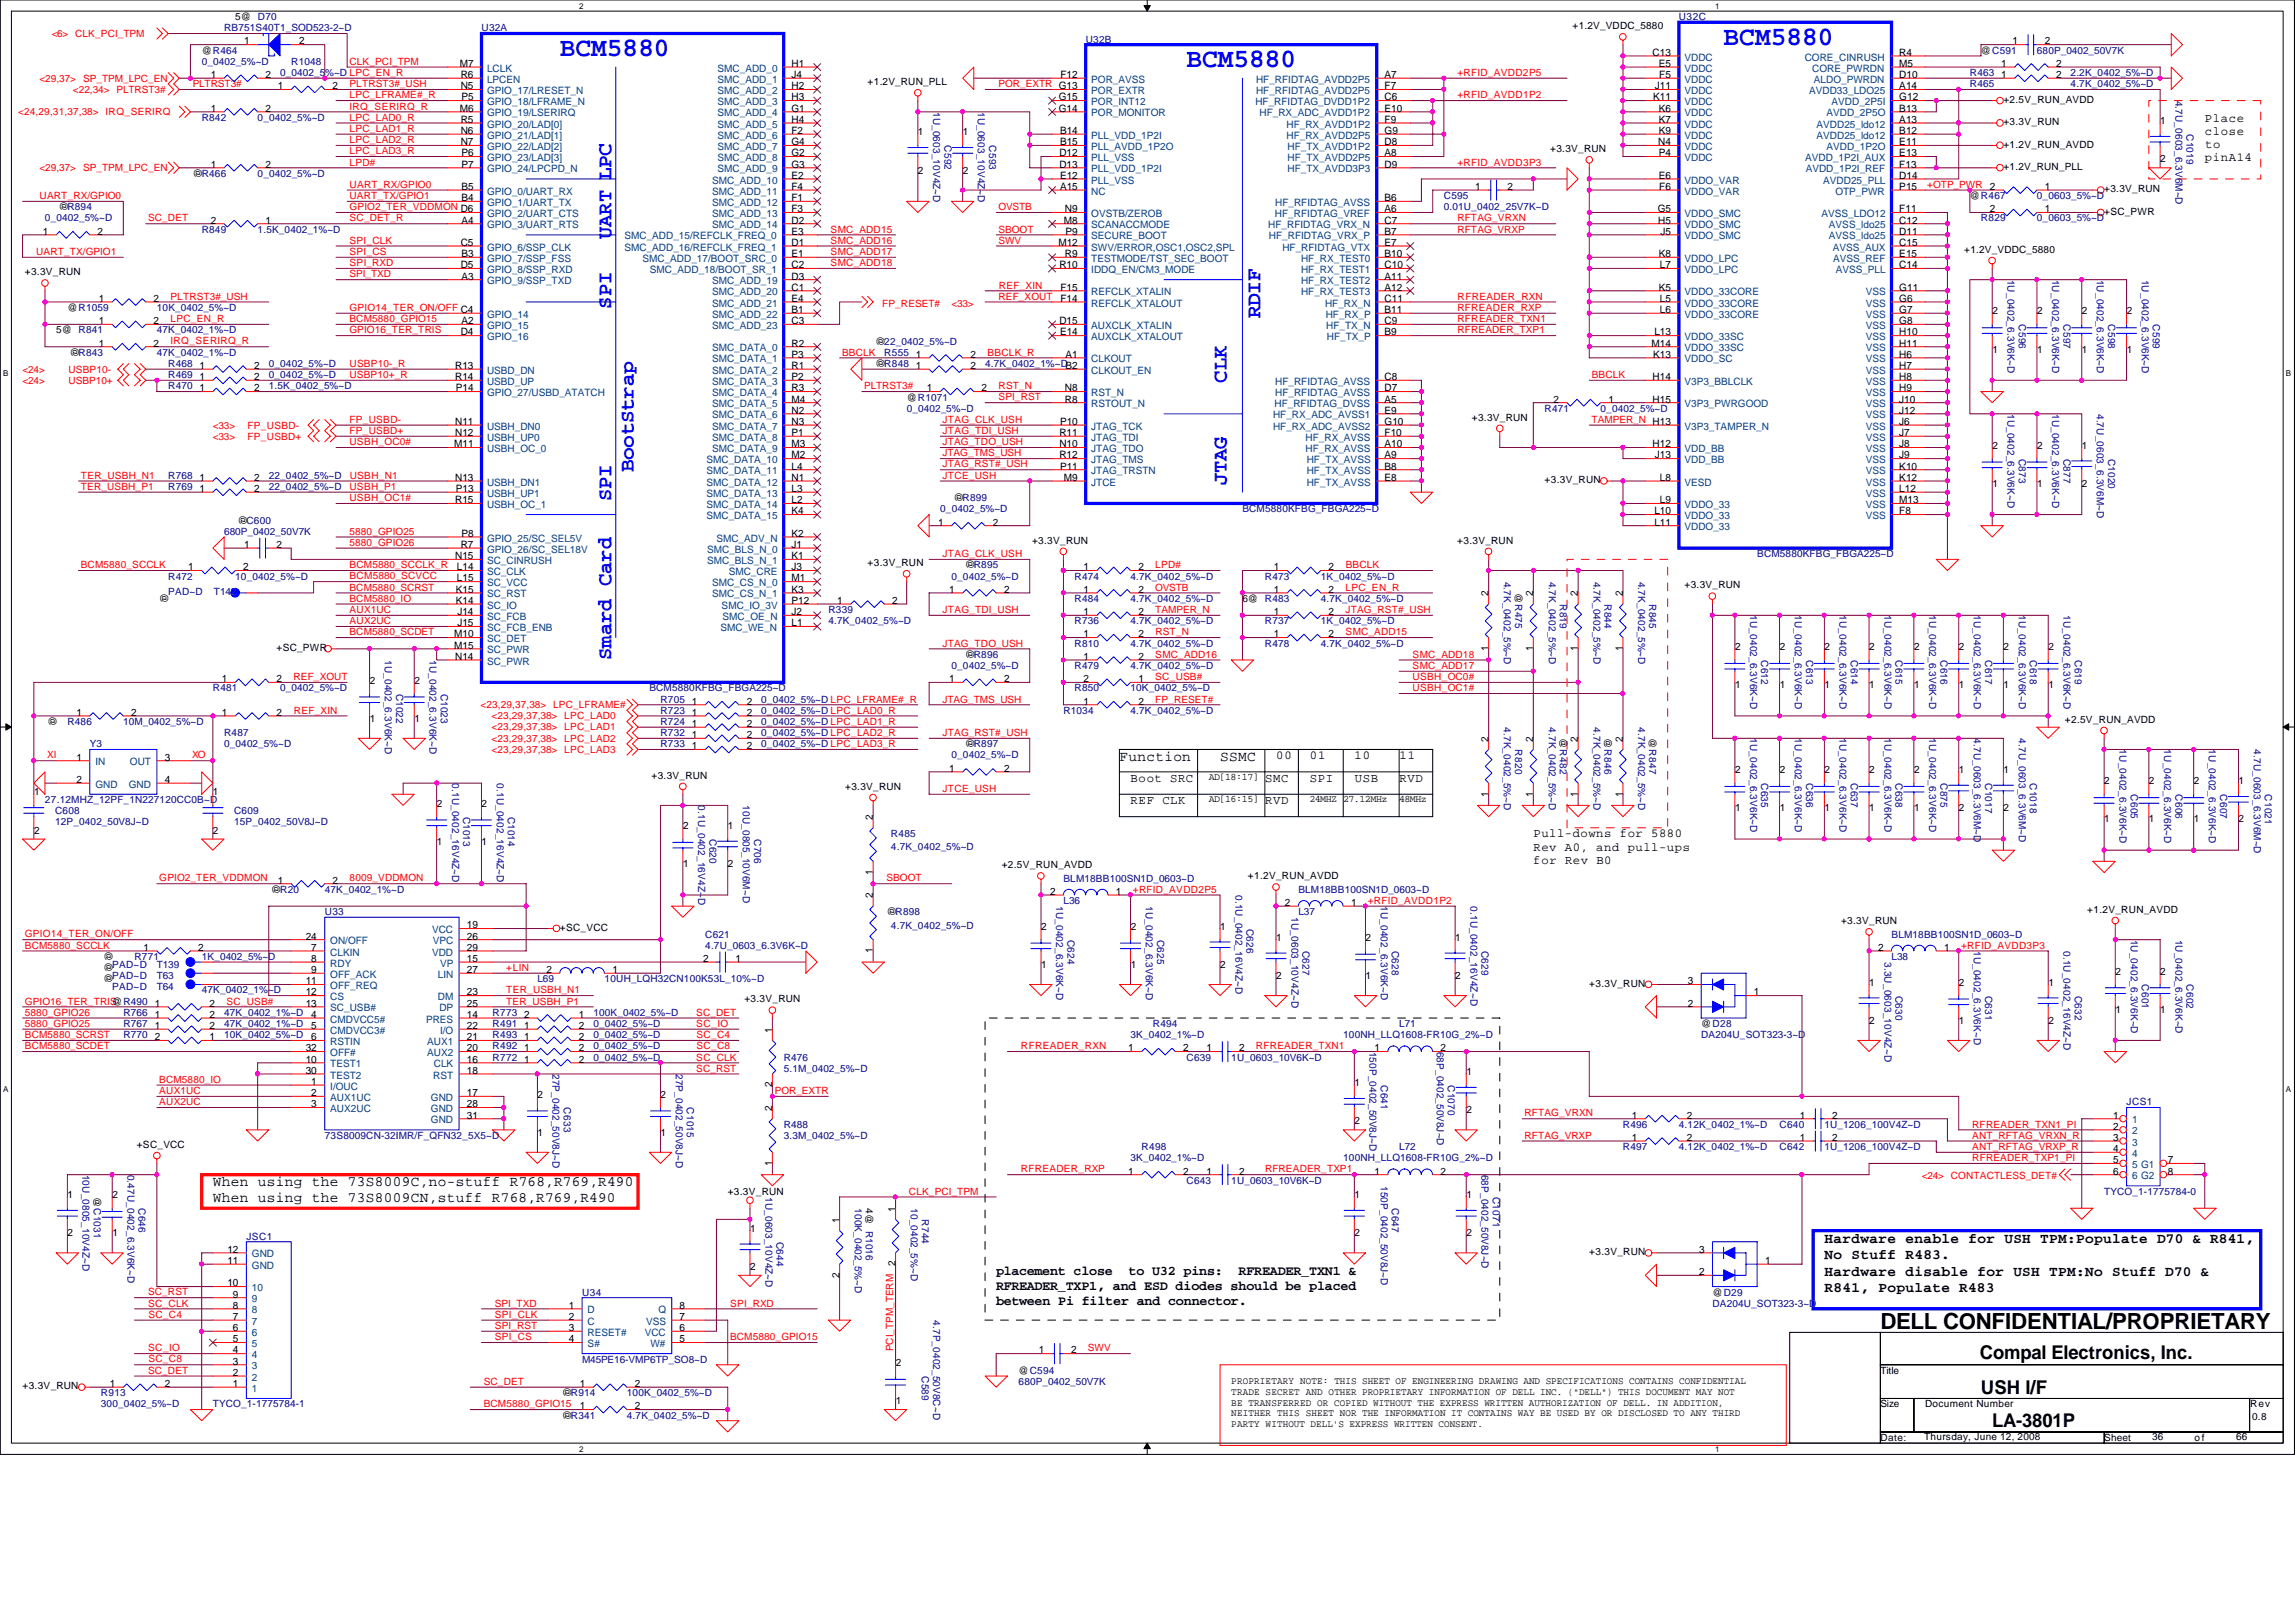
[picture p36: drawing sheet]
<svg xmlns="http://www.w3.org/2000/svg" width="297mm" height="210mm" viewBox="0 0 297 210" stroke-linecap="round" stroke-linejoin="round" font-family="sans-serif">
<defs><g id="words">
<g font-size="3.5" fill="#00f">
<text x="223" y="5.8">BCM5880</text>
<text x="72.4" y="7.3">BCM5880</text>
<text x="153.5" y="8.7">BCM5880</text>
</g>
<text font-size="2.9" x="243.3" y="172">DELL CONFIDENTIAL/PROPRIETARY</text>
<g font-size="2.7" fill="#00f">
<text x="79.1" y="31" transform="rotate(-90 79.1 31)">UART LPC</text>
<text x="79.1" y="39.9" transform="rotate(-90 79.1 39.9)">SPI</text>
<text x="163.1" y="41.1" transform="rotate(-90 163.1 41.1)">RDIF</text>
<text x="158.7" y="49.5" transform="rotate(-90 158.7 49.5)">CLK</text>
<text x="79.1" y="64.9" transform="rotate(-90 79.1 64.9)">SPI</text>
<text x="82" y="61.1" transform="rotate(-90 82 61.1)">BootStrap</text>
<text x="158.7" y="62.8" transform="rotate(-90 158.7 62.8)">JTAG</text>
<text x="79.1" y="85.4" transform="rotate(-90 79.1 85.4)">Smard Card</text>
</g>
<g font-size="2.5">
<text x="256.2" y="175.9">Compal Electronics, Inc.</text>
<text x="256.3" y="180.4">USH I/F</text>
<text x="257.7" y="184.7">LA-3801P</text>
</g>
<g font-size="1.9">
<text x="144.8" y="98.5">Function</text>
<text x="157.9" y="98.5">SSMC</text>
<text x="27.5" y="153.5">When using the 73S8009C,no-stuff R768,R769,R490</text>
<text x="27.5" y="155.5">When using the 73S8009CN,stuff R768,R769,R490</text>
<text x="236" y="160.8">Hardware enable for USH TPM:Populate D70 &amp; R841,</text>
<text x="236" y="163">No Stuff R483.</text>
<text x="236" y="165.1">Hardware disable for USH TPM:No Stuff D70 &amp;</text>
<text x="236" y="167.3">R841, Populate R483</text>
</g>
<g font-size="1.7">
<text x="128.9" y="165">placement close</text>
<text x="128.9" y="167">RFREADER_TXP1, and ESD diodes should be placed</text>
<text x="146" y="165">to U32 pins:</text>
<text x="160.2" y="165">RFREADER_TXN1 &amp;</text>
<text x="128.9" y="168.9">between Pi filter and connector.</text>
</g>
<g font-size="1.6">
<text x="285.2" y="15.7">Place</text>
<text x="285.2" y="17.4">close</text>
<text x="285.2" y="20.8">pinA14</text>
<text x="285.3" y="19.1">to</text>
<text x="146.3" y="101.1">Boot SRC</text>
<text x="163.7" y="101.1">SMC</text>
<text x="165.1" y="98.2">00</text>
<text x="169.5" y="101.1">SPI</text>
<text x="169.5" y="98.2">01</text>
<text x="175.3" y="98.2">10</text>
<text x="175.3" y="101.1">USB</text>
<text x="181.1" y="101.1">RVD</text>
<text x="181.1" y="98.2">11</text>
<text x="146.3" y="104">REF CLK</text>
<text x="163.7" y="104">RVD</text>
<text x="198.4" y="111.8">for Rev B0</text>
<text x="198.4" y="108.4">Pull-downs for 5880</text>
<text x="198.4" y="110.1">Rev A0, and pull-ups</text>
</g>
<g font-size="1.3" fill="#f00">
<text x="6.7" y="4.8">&lt;6&gt; CLK_PCI_TPM</text>
<text x="5.1" y="10.6">&lt;29,37&gt; SP_TPM_LPC_EN</text>
<text x="24.9" y="11.3">PLTRST3#</text>
<text x="45.2" y="8.4">CLK_PCI_TPM</text>
<text x="45.2" y="11.3">PLTRST3#_USH</text>
<text x="129.2" y="11.3">POR_EXTR G13</text>
<text x="188.5" y="9.8">+RFID_AVDD2P5</text>
<text x="2.3" y="14.9">&lt;24,29,31,37,38&gt; IRQ_SERIRQ</text>
<text x="9.4" y="12">&lt;22,34&gt; PLTRST3#</text>
<text x="45.2" y="14.2">IRQ_SERIRQ_R</text>
<text x="45.2" y="17.1">LPC_LAD1_R</text>
<text x="45.2" y="15.6">LPC_LAD0_R</text>
<text x="45.2" y="12.7">LPC_LFRAME#_R</text>
<text x="188.5" y="12.7">+RFID_AVDD1P2</text>
<text x="5.1" y="22.1">&lt;29,37&gt; SP_TPM_LPC_EN</text>
<text x="45.2" y="21.4">LPD#</text>
<text x="45.2" y="20">LPC_LAD3_R</text>
<text x="45.2" y="18.5">LPC_LAD2_R</text>
<text x="188.5" y="21.4">+RFID_AVDD3P3</text>
<text x="5.1" y="25.8">UART_RX/GPIO0</text>
<text x="19.2" y="28.7">SC_DET</text>
<text x="45.2" y="24.3">UART_RX/GPIO0</text>
<text x="45.2" y="27.2">GPIO2_TER_VDDMON D6</text>
<text x="45.2" y="28.7">SC_DET_R</text>
<text x="45.2" y="25.8">UART_TX/GPIO1</text>
<text x="129.2" y="27.2">OVSTB</text>
<text x="188.5" y="28.7">RFTAG_VRXN</text>
<text x="249.3" y="24.3">+OTP_PWR</text>
<text x="4.7" y="33">UART_TX/GPIO1</text>
<text x="45.2" y="31.5">SPI_CLK</text>
<text x="45.2" y="33">SPI_CS</text>
<text x="45.2" y="34.4">SPI_RXD</text>
<text x="45.2" y="35.9">SPI_TXD</text>
<text x="107.5" y="30.1">SMC_ADD15</text>
<text x="107.5" y="31.5">SMC_ADD16</text>
<text x="107.5" y="33">SMC_ADD17</text>
<text x="107.5" y="34.4">SMC_ADD18</text>
<text x="129.2" y="30.1">SBOOT</text>
<text x="129.2" y="31.5">SWV</text>
<text x="188.5" y="30.1">RFTAG_VRXP</text>
<text x="22.1" y="41.7">LPC_EN_R</text>
<text x="22.1" y="38.8">PLTRST3#_USH</text>
<text x="45.2" y="41.7">BCM5880_GPIO15</text>
<text x="45.2" y="40.2">GPIO14_TER_ON/OFF C4</text>
<text x="114.1" y="39.7">FP_RESET#</text>
<text x="123.1" y="39.7">&lt;33&gt;</text>
<text x="129.2" y="38.8">REF_XOUT</text>
<text x="129.2" y="37.3">REF_XIN</text>
<text x="188.5" y="38.8">RFREADER_RXN</text>
<text x="188.5" y="40.2">RFREADER_RXP</text>
<text x="188.5" y="41.7">RFREADER_TXN1</text>
<text x="22.1" y="44.6">IRQ_SERIRQ_R</text>
<text x="45.2" y="47.5">USBP10-_R</text>
<text x="45.2" y="43.1">GPIO16_TER_TRIS</text>
<text x="108.9" y="46">BBCLK</text>
<text x="127.7" y="46">BBCLK_R</text>
<text x="188.6" y="43.1">RFREADER_TXP1</text>
<text x="2.9" y="48.2">&lt;24&gt;</text>
<text x="2.9" y="49.7">&lt;24&gt;</text>
<text x="8.9" y="48.2">USBP10-</text>
<text x="8.9" y="49.7">USBP10+</text>
<text x="45.2" y="48.9">USBP10+_R</text>
<text x="111.8" y="50.4">PLTRST3#</text>
<text x="129.2" y="51.8">SPI_RST</text>
<text x="129.2" y="50.4">RST_N</text>
<text x="205.9" y="48.9">BBCLK</text>
<text x="27.5" y="55.5">&lt;33&gt;</text>
<text x="27.5" y="56.9">&lt;33&gt;</text>
<text x="32" y="55.5">FP_USBD-</text>
<text x="32" y="56.9">FP_USBD+</text>
<text x="45.2" y="54.7">FP_USBD-</text>
<text x="45.2" y="56.2">FP_USBD+</text>
<text x="45.2" y="57.6">USBH_OC0#</text>
<text x="121.9" y="54.7">JTAG_CLK_USH</text>
<text x="121.9" y="56.2">JTAG_TDI_USH</text>
<text x="121.9" y="57.6">JTAG_TDO_USH</text>
<text x="121.9" y="59.1">JTAG_TMS_USH</text>
<text x="205.9" y="54.7">TAMPER_N H13</text>
<text x="10.5" y="62">TER_USBH_N1</text>
<text x="10.5" y="63.4">TER_USBH_P1</text>
<text x="45.2" y="63.4">USBH_P1</text>
<text x="45.2" y="64.9">USBH_OC1#</text>
<text x="45.3" y="62">USBH_N1</text>
<text x="121.9" y="60.5">JTAG_RST#_USH</text>
<text x="121.9" y="62">JTCE_USH</text>
<text x="45.2" y="69.2">5880_GPIO25</text>
<text x="45.2" y="70.6">5880_GPIO26</text>
<text x="10.5" y="73.5">BCM5880_SCCLK</text>
<text x="45.2" y="75">BCM5880_SCVCC</text>
<text x="45.2" y="76.4">BCM5880_SCRST</text>
<text x="45.2" y="77.9">BCM5880_IO</text>
<text x="45.2" y="73.5">BCM5880_SCCLK_R</text>
<text x="121.9" y="72.1">JTAG_CLK_USH</text>
<text x="149.5" y="73.5">LPD#</text>
<text x="149.5" y="76.4">OVSTB</text>
<text x="174.1" y="76.4">LPC_EN_R</text>
<text x="174.1" y="73.5">BBCLK</text>
<text x="45.2" y="79.3">AUX1UC</text>
<text x="45.2" y="82.2">BCM5880_SCDET</text>
<text x="45.2" y="80.8">AUX2UC</text>
<text x="121.9" y="79.3">JTAG_TDI_USH</text>
<text x="121.9" y="83.7">JTAG_TDO_USH</text>
<text x="149.5" y="79.3">TAMPER_N</text>
<text x="149.5" y="82.2">RST_N</text>
<text x="174.1" y="79.3">JTAG_RST#_USH</text>
<text x="174.1" y="82.2">SMC_ADD15</text>
<text x="38" y="88">REF_XOUT</text>
<text x="149.5" y="85.1">SMC_ADD16</text>
<text x="149.5" y="88">SC_USB#</text>
<text x="182.7" y="88">USBH_OC0#</text>
<text x="182.7" y="86.6">SMC_ADD17</text>
<text x="182.7" y="85.1">SMC_ADD18</text>
<text x="182.7" y="89.5">USBH_OC1#</text>
<text x="38" y="92.4">REF_XIN</text>
<text x="62.1" y="91.7">&lt;23,29,37,38&gt; LPC_LFRAME#</text>
<text x="63.6" y="93.1">&lt;23,29,37,38&gt; LPC_LAD0</text>
<text x="63.6" y="94.5">&lt;23,29,37,38&gt; LPC_LAD1</text>
<text x="63.6" y="96">&lt;23,29,37,38&gt; LPC_LAD2</text>
<text x="121.9" y="90.9">JTAG_TMS_USH</text>
<text x="121.9" y="95.2">JTAG_RST#_USH</text>
<text x="149.5" y="90.9">FP_RESET#</text>
<text x="6.1" y="98.1">XI</text>
<text x="24.8" y="98.1">XO</text>
<text x="63.6" y="97.4">&lt;23,29,37,38&gt; LPC_LAD3</text>
<text x="121.9" y="102.5">JTCE_USH</text>
<text x="20.6" y="114.1">GPIO2_TER_VDDMON</text>
<text x="45.2" y="114.1">8009_VDDMON</text>
<text x="114.7" y="114.1">SBOOT</text>
<text x="146.6" y="115.5">+RFID_AVDD2P5</text>
<text x="176.9" y="117">+RFID_AVDD1P2</text>
<text x="3.2" y="122.8">BCM5880_SCCLK</text>
<text x="3.2" y="121.3">GPIO14_TER_ON/OFF</text>
<text x="65.5" y="125.6">+LIN</text>
<text x="253.7" y="122.8">+RFID_AVDD3P3</text>
<text x="3.2" y="131.4">5880_GPIO26</text>
<text x="3.2" y="130">GPIO16_TER_TRIS</text>
<text x="29.3" y="130">SC_USB#</text>
<text x="65.5" y="128.5">TER_USBH_N1</text>
<text x="65.5" y="130">TER_USBH_P1</text>
<text x="90.1" y="131.4">SC_DET</text>
<text x="3.2" y="132.9">5880_GPIO25</text>
<text x="3.2" y="134.3">BCM5880_SCRST</text>
<text x="3.2" y="135.8">BCM5880_SCDET</text>
<text x="90.1" y="137.2">SC_CLK</text>
<text x="90.1" y="132.9">SC_IO</text>
<text x="90.1" y="134.3">SC_C4</text>
<text x="90.1" y="135.8">SC_C8</text>
<text x="132.1" y="135.8">RFREADER_RXN</text>
<text x="162.5" y="135.8">RFREADER_TXN1</text>
<text x="20.6" y="140.1">BCM5880_IO</text>
<text x="20.6" y="141.6">AUX1UC</text>
<text x="20.6" y="143">AUX2UC</text>
<text x="90.1" y="138.7">SC_RST</text>
<text x="100.2" y="141.6">POR_EXTR</text>
<text x="197.2" y="144.5">RFTAG_VRXN</text>
<text x="197.2" y="147.4">RFTAG_VRXP</text>
<text x="255.1" y="145.9">RFREADER_TXN1_PI</text>
<text x="255.1" y="147.4">ANT_RFTAG_VRXN_R</text>
<text x="255.1" y="148.8">ANT_RFTAG_VRXP_R</text>
<text x="117.6" y="154.6">CLK_PCI_TPM</text>
<text x="132.1" y="151.7">RFREADER_RXP</text>
<text x="163.7" y="151.7">RFREADER_TXP1</text>
<text x="248.6" y="152.6">&lt;24&gt; CONTACTLESS_DET#</text>
<text x="255.1" y="150.3">RFREADER_TXP1_PI</text>
<text x="19.2" y="167.6">SC_RST</text>
<text x="19.2" y="169.1">SC_CLK</text>
<text x="19.2" y="170.5">SC_C4</text>
<text x="64" y="173.4">SPI_CS</text>
<text x="64" y="170.5">SPI_CLK</text>
<text x="64" y="172">SPI_RST</text>
<text x="64" y="169.1">SPI_TXD</text>
<text x="94.4" y="173.4">BCM5880_GPIO15</text>
<text x="94.4" y="169.1">SPI_RXD</text>
<text x="19.2" y="174.9">SC_IO</text>
<text x="19.2" y="177.8">SC_DET</text>
<text x="19.2" y="176.3">SC_C8</text>
<text x="62.6" y="179.2">SC_DET</text>
<text x="115.6" y="174.9" transform="rotate(-90 115.6 174.9)">PCI_TPM_TERM</text>
<text x="140.8" y="174.9">SWV</text>
<text x="62.6" y="182.1">BCM5880_GPIO15</text>
</g>
<g font-size="1.3" fill="#000080">
<text x="29" y="4">RB751S40T1_SOD523-2~D</text>
<text x="62.3" y="4">U32A</text>
<text x="140.5" y="5.5">U32B</text>
<text x="217.2" y="2.6">U32C</text>
<text x="26.1" y="8.4">0_0402_5%~D</text>
<text x="36.2" y="9.8">0_0402_5%~D LPC_EN_R</text>
<text x="37.7" y="8.4">R1048</text>
<text x="254.8" y="9.8">R463</text>
<text x="254.8" y="11.3">R465</text>
<text x="263.5" y="6.9">680P_0402_50V7K</text>
<text x="267.9" y="9.8">2.2K_0402_5%~D</text>
<text x="267.9" y="11.3">4.7K_0402_5%~D</text>
<text x="26.1" y="15.6">R842</text>
<text x="33.3" y="15.6">0_0402_5%~D</text>
<text x="120.7" y="14.5" transform="rotate(90 120.7 14.5)">1U_0603_10V4Z~D</text>
<text x="126.5" y="14.5" transform="rotate(90 126.5 14.5)">1U_0603_10V4Z~D</text>
<text x="281.4" y="13" transform="rotate(90 281.4 13)">4.7U_0603_6.3V6M~D</text>
<text x="282.9" y="17.4" transform="rotate(90 282.9 17.4)">C1019</text>
<text x="26.1" y="22.9">R466</text>
<text x="33.3" y="22.9">0_0402_5%~D</text>
<text x="122.2" y="18.8" transform="rotate(90 122.2 18.8)">C592</text>
<text x="128" y="18.8" transform="rotate(90 128 18.8)">C593</text>
<text x="5.8" y="28.7">0_0402_5%~D</text>
<text x="8.7" y="27.2">R894</text>
<text x="186.8" y="25.8">C595</text>
<text x="186.8" y="27.2">0.01U_0402_25V7K~D</text>
<text x="256.3" y="28.7">R829</text>
<text x="263.5" y="25.8">0_0603_5%~D</text>
<text x="263.5" y="28.7">0_0603_5%~D</text>
<text x="26.1" y="30.1">R849</text>
<text x="33.3" y="30.1">1.5K_0402_1%~D</text>
<text x="20.3" y="40.2">10K_0402_5%~D</text>
<text x="259.7" y="36.2" transform="rotate(90 259.7 36.2)">1U_0402_6.3V6K~D</text>
<text x="261.2" y="42" transform="rotate(90 261.2 42)">C596</text>
<text x="265.5" y="36.2" transform="rotate(90 265.5 36.2)">1U_0402_6.3V6K~D</text>
<text x="267" y="42" transform="rotate(90 267 42)">C597</text>
<text x="271.3" y="36.2" transform="rotate(90 271.3 36.2)">1U_0402_6.3V6K~D</text>
<text x="272.8" y="42" transform="rotate(90 272.8 42)">C598</text>
<text x="277.1" y="36.2" transform="rotate(90 277.1 36.2)">1U_0402_6.3V6K~D</text>
<text x="278.5" y="42" transform="rotate(90 278.5 42)">C599</text>
<text x="10.2" y="46">R843</text>
<text x="20.3" y="46">47K_0402_1%~D</text>
<text x="20.3" y="43.1">47K_0402_1%~D</text>
<text x="21.8" y="47.5">R468</text>
<text x="34.8" y="47.5">0_0402_5%~D</text>
<text x="114.4" y="47.5">R848</text>
<text x="114.4" y="46">R555</text>
<text x="114.4" y="44.6">22_0402_5%~D</text>
<text x="127.4" y="47.5">4.7K_0402_1%~DB2</text>
<text x="21.8" y="48.9">R469</text>
<text x="21.8" y="50.4">R470</text>
<text x="34.8" y="48.9">0_0402_5%~D</text>
<text x="34.8" y="50.4">1.5K_0402_5%~D</text>
<text x="117.3" y="53.3">0_0402_5%~D</text>
<text x="199.8" y="53.3">R471</text>
<text x="207.1" y="53.3">0_0402_5%~D</text>
<text x="259.7" y="53.6" transform="rotate(90 259.7 53.6)">1U_0402_6.3V6K~D</text>
<text x="265.5" y="53.6" transform="rotate(90 265.5 53.6)">1U_0402_6.3V6K~D</text>
<text x="271.3" y="53.6" transform="rotate(90 271.3 53.6)">4.7U_0603_6.3V6M~D</text>
<text x="261.2" y="59.4" transform="rotate(90 261.2 59.4)">C873</text>
<text x="267" y="59.4" transform="rotate(90 267 59.4)">C877</text>
<text x="272.8" y="59.4" transform="rotate(90 272.8 59.4)">C1020</text>
<text x="21.8" y="62">R768</text>
<text x="21.8" y="63.4">R769</text>
<text x="34.8" y="62">22_0402_5%~D</text>
<text x="34.8" y="63.4">22_0402_5%~D</text>
<text x="124.5" y="64.9">R899</text>
<text x="29" y="69.2">680P_0402_50V7K</text>
<text x="31.9" y="67.8">C600</text>
<text x="121.6" y="66.3">0_0402_5%~D</text>
<text x="160.7" y="66.3">BCM5880KFBG_FBGA225~D</text>
<text x="21.8" y="77">PAD~D</text>
<text x="21.8" y="75">R472</text>
<text x="27.7" y="77">T142</text>
<text x="30.4" y="75">10_0402_5%~D</text>
<text x="123.1" y="75">0_0402_5%~D</text>
<text x="126" y="73.6">R895</text>
<text x="139" y="75">R474</text>
<text x="139" y="77.9">R484</text>
<text x="146.3" y="75">4.7K_0402_5%~D</text>
<text x="146.3" y="77.9">4.7K_0402_5%~D</text>
<text x="163.6" y="75">R473</text>
<text x="170.9" y="75">1K_0402_5%~D</text>
<text x="170.9" y="77.9">4.7K_0402_5%~D</text>
<text x="194.6" y="75.3" transform="rotate(90 194.6 75.3)">4.7K_0402_5%~D</text>
<text x="200.4" y="75.3" transform="rotate(90 200.4 75.3)">4.7K_0402_5%~D</text>
<text x="206.1" y="75.3" transform="rotate(90 206.1 75.3)">4.7K_0402_5%~D</text>
<text x="211.9" y="75.3" transform="rotate(90 211.9 75.3)">4.7K_0402_5%~D</text>
<text x="227.3" y="72.1">BCM5880KFBG_FBGA225~D</text>
<text x="107.2" y="79.3">R339</text>
<text x="107.2" y="80.8">4.7K_0402_5%~D</text>
<text x="139" y="83.7">R810</text>
<text x="139" y="80.8">R736</text>
<text x="146.3" y="83.7">4.7K_0402_5%~D</text>
<text x="146.3" y="80.8">4.7K_0402_5%~D</text>
<text x="163.6" y="80.8">R737</text>
<text x="163.6" y="83.7">R478</text>
<text x="170.9" y="80.8">1K_0402_5%~D</text>
<text x="170.9" y="83.7">4.7K_0402_5%~D</text>
<text x="201.8" y="78.2" transform="rotate(90 201.8 78.2)">R819</text>
<text x="207.6" y="78.2" transform="rotate(90 207.6 78.2)">R844</text>
<text x="213.4" y="78.2" transform="rotate(90 213.4 78.2)">R845</text>
<text x="226.4" y="79.6" transform="rotate(90 226.4 79.6)">1U_0402_6.3V6K~D</text>
<text x="232.2" y="79.6" transform="rotate(90 232.2 79.6)">1U_0402_6.3V6K~D</text>
<text x="238" y="79.6" transform="rotate(90 238 79.6)">1U_0402_6.3V6K~D</text>
<text x="243.8" y="79.6" transform="rotate(90 243.8 79.6)">1U_0402_6.3V6K~D</text>
<text x="249.6" y="79.6" transform="rotate(90 249.6 79.6)">1U_0402_6.3V6K~D</text>
<text x="255.4" y="79.6" transform="rotate(90 255.4 79.6)">1U_0402_6.3V6K~D</text>
<text x="261.2" y="79.6" transform="rotate(90 261.2 79.6)">1U_0402_6.3V6K~D</text>
<text x="267" y="79.6" transform="rotate(90 267 79.6)">1U_0402_6.3V6K~D</text>
<text x="27.5" y="89.5">R481</text>
<text x="36.2" y="89.5">0_0402_5%~D</text>
<text x="49.8" y="85.4" transform="rotate(90 49.8 85.4)">1U_0402_6.3V6K~D</text>
<text x="51.2" y="89.7" transform="rotate(90 51.2 89.7)">C1022</text>
<text x="55.6" y="85.4" transform="rotate(90 55.6 85.4)">1U_0402_6.3V6K~D</text>
<text x="57" y="89.7" transform="rotate(90 57 89.7)">C1023</text>
<text x="84" y="89.5">BCM5880KFBG_FBGA225~D</text>
<text x="123.1" y="86.6">0_0402_5%~D</text>
<text x="126" y="85.1">R896</text>
<text x="139" y="86.6">R479</text>
<text x="139" y="89.5">R850</text>
<text x="146.3" y="89.5">10K_0402_5%~D</text>
<text x="146.3" y="86.6">4.7K_0402_5%~D</text>
<text x="227.9" y="85.4" transform="rotate(90 227.9 85.4)">C612</text>
<text x="233.7" y="85.4" transform="rotate(90 233.7 85.4)">C613</text>
<text x="239.5" y="85.4" transform="rotate(90 239.5 85.4)">C614</text>
<text x="245.2" y="85.4" transform="rotate(90 245.2 85.4)">C615</text>
<text x="251" y="85.4" transform="rotate(90 251 85.4)">C616</text>
<text x="256.8" y="85.4" transform="rotate(90 256.8 85.4)">C617</text>
<text x="262.6" y="85.4" transform="rotate(90 262.6 85.4)">C618</text>
<text x="268.4" y="85.4" transform="rotate(90 268.4 85.4)">C619</text>
<text x="8.7" y="93.8">R486</text>
<text x="16" y="93.8">10M_0402_5%~D</text>
<text x="29" y="95.3">R487</text>
<text x="85.4" y="93.8">R724</text>
<text x="85.4" y="92.4">R723</text>
<text x="85.4" y="90.9">R705</text>
<text x="85.4" y="95.3">R732</text>
<text x="98.5" y="93.8">0_0402_5%~D LPC_LAD1_R</text>
<text x="98.5" y="92.4">0_0402_5%~D LPC_LAD0_R</text>
<text x="98.5" y="90.9">0_0402_5%~D LPC_LFRAME#_R</text>
<text x="98.5" y="95.3">0_0402_5%~D LPC_LAD2_R</text>
<text x="137.6" y="92.4">R1034</text>
<text x="146.3" y="92.4">4.7K_0402_5%~D</text>
<text x="194.6" y="94.1" transform="rotate(90 194.6 94.1)">4.7K_0402_5%~D</text>
<text x="200.4" y="94.1" transform="rotate(90 200.4 94.1)">4.7K_0402_5%~D</text>
<text x="206.1" y="94.1" transform="rotate(90 206.1 94.1)">4.7K_0402_5%~D</text>
<text x="211.9" y="94.1" transform="rotate(90 211.9 94.1)">4.7K_0402_5%~D</text>
<text x="226.4" y="95.5" transform="rotate(90 226.4 95.5)">1U_0402_6.3V6K~D</text>
<text x="232.2" y="95.5" transform="rotate(90 232.2 95.5)">1U_0402_6.3V6K~D</text>
<text x="238" y="95.5" transform="rotate(90 238 95.5)">1U_0402_6.3V6K~D</text>
<text x="243.8" y="95.5" transform="rotate(90 243.8 95.5)">1U_0402_6.3V6K~D</text>
<text x="249.6" y="95.5" transform="rotate(90 249.6 95.5)">1U_0402_6.3V6K~D</text>
<text x="255.4" y="95.5" transform="rotate(90 255.4 95.5)">4.7U_0603_6.3V6M~D</text>
<text x="261.2" y="95.5" transform="rotate(90 261.2 95.5)">4.7U_0603_6.3V6M~D</text>
<text x="11.6" y="96.7">Y3</text>
<text x="29" y="96.7">0_0402_5%~D</text>
<text x="58.5" y="101.3" transform="rotate(90 58.5 101.3)">0.1U_0402_16V4Z~D</text>
<text x="64.3" y="101.3" transform="rotate(90 64.3 101.3)">0.1U_0402_16V4Z~D</text>
<text x="85.4" y="96.7">R733</text>
<text x="98.5" y="96.7">0_0402_5%~D LPC_LAD3_R</text>
<text x="123.1" y="98.1">0_0402_5%~D</text>
<text x="126" y="96.7">R897</text>
<text x="196" y="97" transform="rotate(90 196 97)">R820</text>
<text x="227.9" y="101.3" transform="rotate(90 227.9 101.3)">C635</text>
<text x="233.7" y="101.3" transform="rotate(90 233.7 101.3)">C636</text>
<text x="239.5" y="101.3" transform="rotate(90 239.5 101.3)">C637</text>
<text x="245.2" y="101.3" transform="rotate(90 245.2 101.3)">C638</text>
<text x="251" y="101.3" transform="rotate(90 251 101.3)">C875</text>
<text x="256.8" y="101.3" transform="rotate(90 256.8 101.3)">C1017</text>
<text x="262.6" y="101.3" transform="rotate(90 262.6 101.3)">C1018</text>
<text x="274.2" y="97" transform="rotate(90 274.2 97)">1U_0402_6.3V6K~D</text>
<text x="280" y="97" transform="rotate(90 280 97)">1U_0402_6.3V6K~D</text>
<text x="285.8" y="97" transform="rotate(90 285.8 97)">1U_0402_6.3V6K~D</text>
<text x="291.6" y="97" transform="rotate(90 291.6 97)">4.7U_0603_6.3V6M~D</text>
<text x="5.8" y="103.9">27.12MHZ_12PF_1N227120CC0B~D</text>
<text x="7.1" y="105.4">C608</text>
<text x="7.1" y="106.7">12P_0402_50V8J~D</text>
<text x="30.3" y="105.4">C609</text>
<text x="30.3" y="106.7">15P_0402_50V8J~D</text>
<text x="59.9" y="105.7" transform="rotate(90 59.9 105.7)">C1013</text>
<text x="65.7" y="105.7" transform="rotate(90 65.7 105.7)">C1014</text>
<text x="90.3" y="104.2" transform="rotate(90 90.3 104.2)">0.1U_0402_16V4Z~D</text>
<text x="96.1" y="104.2" transform="rotate(90 96.1 104.2)">10U_0805_10V6M~D</text>
<text x="275.7" y="102.8" transform="rotate(90 275.7 102.8)">C605</text>
<text x="281.4" y="102.8" transform="rotate(90 281.4 102.8)">C606</text>
<text x="287.2" y="102.8" transform="rotate(90 287.2 102.8)">C607</text>
<text x="293" y="102.8" transform="rotate(90 293 102.8)">C1021</text>
<text x="91.8" y="108.6" transform="rotate(90 91.8 108.6)">C620</text>
<text x="97.6" y="108.6" transform="rotate(90 97.6 108.6)">C706</text>
<text x="115.3" y="108.3">R485</text>
<text x="115.3" y="110">4.7K_0402_5%~D</text>
<text x="36.3" y="115.5">R20</text>
<text x="42" y="115.5">47K_0402_1%~D</text>
<text x="42" y="118.4">U33</text>
<text x="115.9" y="118.4">R898</text>
<text x="136.6" y="117.3" transform="rotate(90 136.6 117.3)">1U_0402_6.3V6K~D</text>
<text x="137.6" y="117">L36</text>
<text x="137.6" y="114.1">BLM18BB100SN1D_0603~D</text>
<text x="148.2" y="117.3" transform="rotate(90 148.2 117.3)">1U_0402_6.3V6K~D</text>
<text x="159.8" y="115.8" transform="rotate(90 159.8 115.8)">0.1U_0402_16V4Z~D</text>
<text x="167.1" y="118.7" transform="rotate(90 167.1 118.7)">1U_0603_10V4Z~D</text>
<text x="168" y="118.4">L37</text>
<text x="168" y="115.5">BLM18BB100SN1D_0603~D</text>
<text x="178.6" y="117.3" transform="rotate(90 178.6 117.3)">1U_0402_6.3V6K~D</text>
<text x="190.2" y="117.3" transform="rotate(90 190.2 117.3)">0.1U_0402_16V4Z~D</text>
<text x="14.5" y="125.2">PAD~D</text>
<text x="17.4" y="124.2">R771</text>
<text x="20.3" y="125.2">T139</text>
<text x="26.1" y="124.2">1K_0402_5%~D</text>
<text x="91.2" y="121.3">C621</text>
<text x="91.2" y="122.8">4.7U_0603_6.3V6K~D</text>
<text x="115.3" y="120.2">4.7K_0402_5%~D</text>
<text x="138.1" y="121.6" transform="rotate(90 138.1 121.6)">C624</text>
<text x="149.7" y="121.6" transform="rotate(90 149.7 121.6)">C625</text>
<text x="161.3" y="120.2" transform="rotate(90 161.3 120.2)">C626</text>
<text x="168.5" y="123.1" transform="rotate(90 168.5 123.1)">C627</text>
<text x="180.1" y="123.1" transform="rotate(90 180.1 123.1)">C628</text>
<text x="191.7" y="123.1" transform="rotate(90 191.7 123.1)">C629</text>
<text x="243.8" y="124.5" transform="rotate(90 243.8 124.5)">3.3U_0603_10V4Z~D</text>
<text x="244.7" y="124.2">L38</text>
<text x="244.7" y="121.3">BLM18BB100SN1D_0603~D</text>
<text x="255.4" y="123.1" transform="rotate(90 255.4 123.1)">1U_0402_6.3V6K~D</text>
<text x="267" y="123.1" transform="rotate(90 267 123.1)">0.1U_0402_16V4Z~D</text>
<text x="275.7" y="121.6" transform="rotate(90 275.7 121.6)">1U_0402_6.3V6K~D</text>
<text x="281.4" y="121.6" transform="rotate(90 281.4 121.6)">1U_0402_6.3V6K~D</text>
<text x="14.5" y="126.7">PAD~D</text>
<text x="14.5" y="128.1">PAD~D</text>
<text x="16" y="131.5">R766</text>
<text x="20.3" y="126.7">T63</text>
<text x="20.3" y="128.1">T64</text>
<text x="26.1" y="128.6">47K_0402_1%~D</text>
<text x="29" y="131.5">47K_0402_1%~D</text>
<text x="63.7" y="131.5">R773</text>
<text x="69.5" y="127.1">L69</text>
<text x="76.8" y="131.5">100K_0402_5%~D</text>
<text x="78.2" y="127.1">10UH_LQH32CN100K53L_10%~D</text>
<text x="245.2" y="128.8" transform="rotate(90 245.2 128.8)">C630</text>
<text x="256.8" y="128.8" transform="rotate(90 256.8 128.8)">C631</text>
<text x="268.4" y="128.8" transform="rotate(90 268.4 128.8)">C632</text>
<text x="277.1" y="127.4" transform="rotate(90 277.1 127.4)">C601</text>
<text x="282.9" y="127.4" transform="rotate(90 282.9 127.4)">C602</text>
<text x="16" y="134.3">R770</text>
<text x="16" y="132.9">R767</text>
<text x="29" y="134.3">10K_0402_5%~D</text>
<text x="29" y="132.9">47K_0402_1%~D</text>
<text x="63.7" y="137.2">R772</text>
<text x="63.7" y="135.8">R492</text>
<text x="63.7" y="132.9">R491</text>
<text x="63.7" y="134.3">R493</text>
<text x="76.8" y="137.2">0_0402_5%~D</text>
<text x="76.8" y="135.8">0_0402_5%~D</text>
<text x="76.8" y="132.9">0_0402_5%~D</text>
<text x="76.8" y="134.3">0_0402_5%~D</text>
<text x="101.4" y="137.2">R476</text>
<text x="146.3" y="134.3">3K_0402_1%~D</text>
<text x="149.2" y="132.9">R494</text>
<text x="153.5" y="137.2">C639</text>
<text x="159.3" y="137.2">1U_0603_10V6K~D</text>
<text x="173.8" y="134.3">100NH_LLQ1608-FR10G_2%~D</text>
<text x="177.2" y="136.1" transform="rotate(90 177.2 136.1)">150P_0402_50V8J~D</text>
<text x="181" y="132.9">L71</text>
<text x="185.9" y="136.1" transform="rotate(90 185.9 136.1)">68P_0402_50V8J~D</text>
<text x="220.1" y="134.3">DA204U_SOT323-3~D</text>
<text x="71.5" y="139" transform="rotate(90 71.5 139)">27P_0402_50V8J~D</text>
<text x="73" y="143.3" transform="rotate(90 73 143.3)">C633</text>
<text x="87.4" y="139" transform="rotate(90 87.4 139)">27P_0402_50V8J~D</text>
<text x="88.9" y="143.3" transform="rotate(90 88.9 143.3)">C1015</text>
<text x="101.4" y="138.7">5.1M_0402_5%~D</text>
<text x="178.6" y="140.4" transform="rotate(90 178.6 140.4)">C641</text>
<text x="187.3" y="140.4" transform="rotate(90 187.3 140.4)">C1070</text>
<text x="275.1" y="143">JCS1</text>
<text x="42" y="147.4">73S8009CN-32IMR/F_QFN32_5X5~D</text>
<text x="101.4" y="145.9">R488</text>
<text x="101.4" y="147.4">3.3M_0402_5%~D</text>
<text x="147.7" y="148.8">R498</text>
<text x="181" y="148.8">L72</text>
<text x="210" y="145.9">R496</text>
<text x="210" y="148.8">R497</text>
<text x="217.2" y="145.9">4.12K_0402_1%~D</text>
<text x="217.2" y="148.8">4.12K_0402_1%~D</text>
<text x="230.2" y="148.8">C642</text>
<text x="230.2" y="145.9">C640</text>
<text x="236" y="148.8">1U_1206_100V4Z~D</text>
<text x="236" y="145.9">1U_1206_100V4Z~D</text>
<text x="10.7" y="152" transform="rotate(90 10.7 152)">10U_0805_10V4Z~D</text>
<text x="16.5" y="152" transform="rotate(90 16.5 152)">0.47U_0402_6.3V6K~D</text>
<text x="99" y="154.9" transform="rotate(90 99 154.9)">1U_0603_10V4Z~D</text>
<text x="146.3" y="150.3">3K_0402_1%~D</text>
<text x="153.5" y="153.2">C643</text>
<text x="159.3" y="153.2">1U_0603_10V6K~D</text>
<text x="173.8" y="150.3">100NH_LLQ1608-FR10G_2%~D</text>
<text x="178.6" y="153.5" transform="rotate(90 178.6 153.5)">150P_0402_50V8J~D</text>
<text x="191.7" y="152" transform="rotate(90 191.7 152)">68P_0402_50V8J~D</text>
<text x="193.1" y="154.9" transform="rotate(90 193.1 154.9)">C1071</text>
<text x="272.2" y="154.6">TYCO_1-1775784-0</text>
<text x="17.9" y="156.4" transform="rotate(90 17.9 156.4)">C646</text>
<text x="31.9" y="160.4">JSC1</text>
<text x="100.5" y="160.7" transform="rotate(90 100.5 160.7)">C644</text>
<text x="110.6" y="156.4" transform="rotate(90 110.6 156.4)">100K_0402_5%~D</text>
<text x="117.8" y="156.4" transform="rotate(90 117.8 156.4)">10_0402_5%~D</text>
<text x="119.3" y="157.8" transform="rotate(90 119.3 157.8)">R744</text>
<text x="180.1" y="156.4" transform="rotate(90 180.1 156.4)">C647</text>
<text x="75.3" y="167.7">U34</text>
<text x="120.7" y="170.8" transform="rotate(90 120.7 170.8)">4.7P_0402_50V8C~D</text>
<text x="221.5" y="169.1">DA204U_SOT323-3~D</text>
<text x="75.3" y="176.3">M45PE16-VMP6TP_SO8~D</text>
<text x="119.3" y="178.1" transform="rotate(90 119.3 178.1)">C589</text>
<text x="131.8" y="179.2">680P_0402_50V7K</text>
<text x="13.1" y="180.7">R913</text>
<text x="13.1" y="182.1">300_0402_5%~D</text>
<text x="27.5" y="182.1">TYCO_1-1775784-1</text>
<text x="73.9" y="180.7">R914</text>
<text x="73.9" y="183.6">R341</text>
<text x="81.1" y="183.6">4.7K_0402_5%~D</text>
<text x="81.1" y="180.7">100K_0402_5%~D</text>
</g>
<g font-size="1.3">
<text x="30.4" y="2.6">5@ D70</text>
<text x="31.6" y="5.8">1</text>
<text x="38.7" y="5.8">2</text>
<text x="203.5" y="3.8">+1.2V_VDDC_5880</text>
<text x="260.3" y="5.8">1</text>
<text x="264.5" y="5.8">2</text>
<text x="26.1" y="6.9">@R464</text>
<text x="27.3" y="10.1">1</text>
<text x="34.4" y="10.1">2</text>
<text x="35.9" y="11.6">1</text>
<text x="43" y="11.6">2</text>
<text x="59.5" y="8.7">M7</text>
<text x="59.6" y="10.1">R6</text>
<text x="59.6" y="11.6">N5</text>
<text x="102.4" y="8.7">H1</text>
<text x="102.4" y="10.1">J4</text>
<text x="102.4" y="11.6">H2</text>
<text x="112.2" y="11">+1.2V_RUN_PLL</text>
<text x="137.2" y="10.1">F12</text>
<text x="179.1" y="11.6">F7</text>
<text x="179.1" y="10.1">A7</text>
<text x="213.8" y="7.2">C13</text>
<text x="214.1" y="11.6">J11</text>
<text x="214.6" y="8.7">E5</text>
<text x="214.7" y="10.1">F5</text>
<text x="245.7" y="8.7">M5</text>
<text x="245.7" y="7.2">R4</text>
<text x="245.7" y="10.1">D10</text>
<text x="245.7" y="11.6">A14</text>
<text x="256.3" y="6.9">@C591</text>
<text x="258.9" y="8.7">1</text>
<text x="258.9" y="10.1">1</text>
<text x="266" y="8.7">2</text>
<text x="266" y="10.1">2</text>
<text x="27.3" y="14.5">1</text>
<text x="34.4" y="14.5">2</text>
<text x="59.5" y="14.5">M6</text>
<text x="59.6" y="15.9">R5</text>
<text x="59.6" y="17.3">N6</text>
<text x="59.7" y="13">P5</text>
<text x="102.4" y="13">H3</text>
<text x="102.4" y="14.5">G1</text>
<text x="102.4" y="15.9">H4</text>
<text x="102.4" y="17.3">F2</text>
<text x="118.8" y="17.5">1</text>
<text x="124.6" y="17.5">1</text>
<text x="137" y="13">G15</text>
<text x="137" y="14.5">G14</text>
<text x="137.1" y="17.3">B14</text>
<text x="179.1" y="13">C6</text>
<text x="179.1" y="14.5">E10</text>
<text x="179.1" y="17.3">G9</text>
<text x="179.1" y="15.9">F9</text>
<text x="213.9" y="13">K11</text>
<text x="214.6" y="14.5">K6</text>
<text x="214.6" y="15.9">K7</text>
<text x="214.6" y="17.3">K9</text>
<text x="245.7" y="13">G12</text>
<text x="245.7" y="14.5">B13</text>
<text x="245.7" y="15.9">A13</text>
<text x="245.7" y="17.3">B12</text>
<text x="259.2" y="16.2">+3.3V_RUN</text>
<text x="259.2" y="13.3">+2.5V_RUN_AVDD</text>
<text x="279.5" y="16.1">1</text>
<text x="25.2" y="21.7" transform="rotate(90 25.2 21.7)">@</text>
<text x="27.3" y="21.7">1</text>
<text x="34.4" y="21.7">2</text>
<text x="59.6" y="18.8">N7</text>
<text x="59.7" y="20.2">P6</text>
<text x="59.7" y="21.7">P7</text>
<text x="102.4" y="23.1">E2</text>
<text x="102.4" y="18.8">G4</text>
<text x="102.4" y="20.2">G2</text>
<text x="102.4" y="21.7">G3</text>
<text x="118.8" y="22.5">2</text>
<text x="124.6" y="22.5">2</text>
<text x="137.1" y="20.2">D12</text>
<text x="137.1" y="21.7">D13</text>
<text x="137.1" y="18.8">B15</text>
<text x="137.1" y="23.1">E12</text>
<text x="179.1" y="21.7">D9</text>
<text x="179.1" y="18.8">D8</text>
<text x="179.1" y="20.2">A8</text>
<text x="200.6" y="19.7">+3.3V_RUN</text>
<text x="214.5" y="18.8">N4</text>
<text x="214.6" y="20.2">P4</text>
<text x="214.6" y="23.1">E6</text>
<text x="245.7" y="18.8">E11</text>
<text x="245.7" y="20.2">E13</text>
<text x="245.7" y="23.1">D14</text>
<text x="245.7" y="21.7">F13</text>
<text x="259.2" y="19.1">+1.2V_RUN_AVDD</text>
<text x="259.2" y="22">+1.2V_RUN_PLL</text>
<text x="279.5" y="21">2</text>
<text x="7.8" y="26.1" transform="rotate(90 7.8 26.1)">@</text>
<text x="27.3" y="28.9">2</text>
<text x="34.4" y="28.9">1</text>
<text x="59.7" y="24.6">B5</text>
<text x="59.7" y="26">B4</text>
<text x="59.7" y="28.9">A4</text>
<text x="102.4" y="24.6">F4</text>
<text x="102.4" y="26">F1</text>
<text x="102.4" y="27.5">F3</text>
<text x="102.4" y="28.9">D2</text>
<text x="137.1" y="24.6">A15</text>
<text x="137.6" y="28.9">M8</text>
<text x="137.8" y="27.5">N9</text>
<text x="179.1" y="27.5">A6</text>
<text x="179.1" y="28.9">C7</text>
<text x="179.1" y="26">B6</text>
<text x="190.9" y="24.6">1</text>
<text x="195" y="24.6">2</text>
<text x="214.5" y="27.5">G5</text>
<text x="214.5" y="28.9">H5</text>
<text x="214.7" y="24.6">F6</text>
<text x="245.7" y="24.6">P15</text>
<text x="245.7" y="28.9">C12</text>
<text x="245.7" y="27.5">F11</text>
<text x="254.8" y="25.8">@R467</text>
<text x="257.4" y="24.6">2</text>
<text x="257.4" y="27.5">2</text>
<text x="264.5" y="24.6">1</text>
<text x="264.5" y="27.5">1</text>
<text x="272.2" y="24.9">+3.3V_RUN</text>
<text x="272.2" y="27.8">+SC_PWR</text>
<text x="3.2" y="35.6">+3.3V_RUN</text>
<text x="5.5" y="30.4">1</text>
<text x="12.6" y="30.4">2</text>
<text x="59.6" y="31.8">C5</text>
<text x="59.6" y="34.7">D5</text>
<text x="59.7" y="33.3">B3</text>
<text x="102.4" y="30.4">E3</text>
<text x="102.4" y="31.8">D1</text>
<text x="102.4" y="34.7">C2</text>
<text x="102.4" y="33.3">E1</text>
<text x="136.9" y="31.8">M12</text>
<text x="137.1" y="34.7">R10</text>
<text x="137.8" y="33.3">R9</text>
<text x="137.9" y="30.4">P9</text>
<text x="179.1" y="33.3">B10</text>
<text x="179.1" y="34.7">C10</text>
<text x="179.1" y="30.4">B7</text>
<text x="179.1" y="31.8">E7</text>
<text x="214.6" y="33.3">K8</text>
<text x="214.8" y="34.7">L7</text>
<text x="214.8" y="30.4">J5</text>
<text x="245.7" y="34.7">C14</text>
<text x="245.7" y="30.4">D11</text>
<text x="245.7" y="31.8">C15</text>
<text x="245.7" y="33.3">E15</text>
<text x="254.1" y="32.7">+1.2V_VDDC_5880</text>
<text x="8.7" y="40.2">@R1059</text>
<text x="12.8" y="39.1">1</text>
<text x="12.8" y="42">1</text>
<text x="19.9" y="39.1">2</text>
<text x="19.9" y="42">2</text>
<text x="59.7" y="36.2">A3</text>
<text x="59.7" y="42">A2</text>
<text x="102.4" y="36.2">D3</text>
<text x="102.4" y="37.6">C1</text>
<text x="102.4" y="39.1">E4</text>
<text x="102.4" y="40.5">B1</text>
<text x="102.4" y="42">C3</text>
<text x="137.1" y="42">D15</text>
<text x="137.2" y="37.6">F15</text>
<text x="137.2" y="39.1">F14</text>
<text x="179.1" y="36.2">A11</text>
<text x="179.1" y="37.6">A12</text>
<text x="179.1" y="40.5">B11</text>
<text x="179.1" y="39.1">C11</text>
<text x="179.1" y="42">C9</text>
<text x="214.6" y="37.6">K5</text>
<text x="214.8" y="39.1">L5</text>
<text x="214.8" y="40.5">L6</text>
<text x="245.7" y="37.6">G11</text>
<text x="245.7" y="39.1">G6</text>
<text x="245.7" y="40.5">G7</text>
<text x="245.7" y="42">G8</text>
<text x="257.8" y="40.7">2</text>
<text x="263.5" y="40.7">2</text>
<text x="269.3" y="40.7">2</text>
<text x="275.1" y="40.7">2</text>
<text x="7.3" y="43.1">5@ R841</text>
<text x="9.2" y="44.9" transform="rotate(90 9.2 44.9)">@</text>
<text x="12.8" y="44.9">1</text>
<text x="19.9" y="44.9">2</text>
<text x="25.8" y="47.8">1</text>
<text x="32.9" y="47.8">2</text>
<text x="58.9" y="47.8">R13</text>
<text x="59.6" y="43.4">D4</text>
<text x="102.4" y="44.9">R2</text>
<text x="102.4" y="46.3">P3</text>
<text x="102.4" y="47.8">R1</text>
<text x="113.5" y="43.4" transform="rotate(90 113.5 43.4)">@</text>
<text x="113.5" y="46.3" transform="rotate(90 113.5 46.3)">@</text>
<text x="118.5" y="47.8">1</text>
<text x="118.5" y="46.3">1</text>
<text x="125.6" y="47.8">2</text>
<text x="125.6" y="46.3">2</text>
<text x="137.1" y="43.4">E14</text>
<text x="137.9" y="46.3">A1</text>
<text x="179.1" y="43.4">B9</text>
<text x="213.7" y="44.9">M14</text>
<text x="213.9" y="46.3">K13</text>
<text x="214" y="43.4">L13</text>
<text x="245.7" y="43.4">H10</text>
<text x="245.7" y="44.9">H11</text>
<text x="245.7" y="46.3">H6</text>
<text x="245.7" y="47.8">H7</text>
<text x="257.8" y="45.6">1</text>
<text x="263.5" y="45.6">1</text>
<text x="269.3" y="45.6">1</text>
<text x="275.1" y="45.6">1</text>
<text x="25.8" y="49.2">1</text>
<text x="25.8" y="50.7">1</text>
<text x="32.9" y="49.2">2</text>
<text x="32.9" y="50.7">2</text>
<text x="58.9" y="49.2">R14</text>
<text x="59" y="50.7">P14</text>
<text x="102.4" y="49.2">P2</text>
<text x="102.4" y="50.7">R3</text>
<text x="102.4" y="52.1">M4</text>
<text x="102.4" y="53.5">N2</text>
<text x="117.3" y="51.8">@R1071</text>
<text x="119.9" y="50.7">1</text>
<text x="127" y="50.7">2</text>
<text x="137.8" y="50.7">N8</text>
<text x="137.8" y="52.1">R8</text>
<text x="179.1" y="53.5">E9</text>
<text x="179.1" y="49.2">C8</text>
<text x="179.1" y="50.7">D7</text>
<text x="179.1" y="52.1">A5</text>
<text x="201" y="52.1">2</text>
<text x="208.1" y="52.1">1</text>
<text x="213.8" y="49.2">H14</text>
<text x="213.8" y="52.1">H15</text>
<text x="245.7" y="49.2">H8</text>
<text x="245.7" y="50.7">H9</text>
<text x="245.7" y="52.1">J10</text>
<text x="245.7" y="53.5">J12</text>
<text x="58.8" y="57.9">M11</text>
<text x="58.9" y="55">N11</text>
<text x="58.9" y="56.4">N12</text>
<text x="102.4" y="55">N3</text>
<text x="102.4" y="56.4">P1</text>
<text x="102.4" y="57.9">M3</text>
<text x="102.4" y="59.3">M2</text>
<text x="137.1" y="56.4">R11</text>
<text x="137.1" y="57.9">N10</text>
<text x="137.1" y="59.3">R12</text>
<text x="137.1" y="55">P10</text>
<text x="179.1" y="59.3">A9</text>
<text x="179.1" y="55">G10</text>
<text x="179.1" y="56.4">F10</text>
<text x="179.1" y="57.9">A10</text>
<text x="190.4" y="54.4">+3.3V_RUN</text>
<text x="213.8" y="57.9">H12</text>
<text x="214.1" y="59.3">J13</text>
<text x="245.7" y="55">J6</text>
<text x="245.7" y="56.4">J7</text>
<text x="245.7" y="57.9">J8</text>
<text x="245.7" y="59.3">J9</text>
<text x="257.8" y="58.1">2</text>
<text x="263.5" y="58.1">2</text>
<text x="269.3" y="58.1">1</text>
<text x="25.8" y="62.2">1</text>
<text x="25.8" y="63.7">1</text>
<text x="32.9" y="62.2">2</text>
<text x="32.9" y="63.7">2</text>
<text x="58.9" y="62.2">N13</text>
<text x="58.9" y="65.1">R15</text>
<text x="59" y="63.7">P13</text>
<text x="102.4" y="60.8">L4</text>
<text x="102.4" y="62.2">N1</text>
<text x="102.4" y="63.7">L3</text>
<text x="102.4" y="65.1">L2</text>
<text x="123.6" y="63.7" transform="rotate(90 123.6 63.7)">@</text>
<text x="137.1" y="60.8">P11</text>
<text x="137.6" y="62.2">M9</text>
<text x="179.1" y="62.2">E8</text>
<text x="179.1" y="60.8">B8</text>
<text x="199.8" y="62.5">+3.3V_RUN</text>
<text x="214.8" y="62.2">L8</text>
<text x="214.8" y="65.1">L9</text>
<text x="245.7" y="60.8">K10</text>
<text x="245.7" y="62.2">K12</text>
<text x="245.7" y="63.7">L12</text>
<text x="245.7" y="65.1">M13</text>
<text x="257.8" y="63">1</text>
<text x="263.5" y="63">1</text>
<text x="269.3" y="63">2</text>
<text x="31" y="66.6" transform="rotate(90 31 66.6)">@</text>
<text x="31.6" y="70.9">1</text>
<text x="35.8" y="70.9">2</text>
<text x="59.6" y="70.9">R7</text>
<text x="59.7" y="69.5">P8</text>
<text x="102.4" y="69.5">K2</text>
<text x="102.4" y="70.9">J1</text>
<text x="102.4" y="66.6">K4</text>
<text x="121.4" y="68">1</text>
<text x="128.5" y="68">2</text>
<text x="133.5" y="70.4">+3.3V_RUN</text>
<text x="188.5" y="70.4">+3.3V_RUN</text>
<text x="214" y="66.6">L10</text>
<text x="214" y="68">L11</text>
<text x="245.7" y="66.6">F8</text>
<text x="20.8" y="76.7" transform="rotate(90 20.8 76.7)">@</text>
<text x="24.4" y="73.8">1</text>
<text x="31.5" y="73.8">2</text>
<text x="58.9" y="72.4">N15</text>
<text x="59" y="76.7">K15</text>
<text x="59.1" y="73.8">L14</text>
<text x="59.1" y="75.2">L15</text>
<text x="102.4" y="75.2">M1</text>
<text x="102.4" y="76.7">K3</text>
<text x="102.4" y="73.8">J3</text>
<text x="102.4" y="72.4">K1</text>
<text x="112.2" y="73.3">+3.3V_RUN</text>
<text x="122.8" y="76.7">1</text>
<text x="125.1" y="72.4" transform="rotate(90 125.1 72.4)">@</text>
<text x="129.9" y="76.7">2</text>
<text x="140.2" y="73.8">1</text>
<text x="140.2" y="76.7">1</text>
<text x="147.3" y="73.8">2</text>
<text x="147.3" y="76.7">2</text>
<text x="160.7" y="77.9">6@ R483</text>
<text x="164.8" y="76.7">1</text>
<text x="164.8" y="73.8">1</text>
<text x="171.9" y="76.7">2</text>
<text x="171.9" y="73.8">2</text>
<text x="192.6" y="77.2" transform="rotate(-90 192.6 77.2)">2</text>
<text x="196" y="76.7" transform="rotate(90 196 76.7)">@R475</text>
<text x="198.3" y="77.2" transform="rotate(-90 198.3 77.2)">2</text>
<text x="204.1" y="77.2" transform="rotate(-90 204.1 77.2)">2</text>
<text x="209.9" y="77.2" transform="rotate(-90 209.9 77.2)">2</text>
<text x="217.9" y="76.2">+3.3V_RUN</text>
<text x="58.8" y="83.9">M15</text>
<text x="58.8" y="82.5">M10</text>
<text x="59" y="78.1">K14</text>
<text x="59.2" y="79.6">J14</text>
<text x="59.2" y="81">J15</text>
<text x="102.4" y="81">L1</text>
<text x="102.4" y="79.6">J2</text>
<text x="102.4" y="78.1">P12</text>
<text x="108.3" y="78.1">1</text>
<text x="115.4" y="78.1">2</text>
<text x="125.1" y="84" transform="rotate(90 125.1 84)">@</text>
<text x="140.2" y="82.5">1</text>
<text x="140.2" y="79.6">1</text>
<text x="147.3" y="82.5">2</text>
<text x="147.3" y="79.6">2</text>
<text x="164.8" y="79.6">1</text>
<text x="164.8" y="82.5">1</text>
<text x="171.9" y="79.6">2</text>
<text x="171.9" y="82.5">2</text>
<text x="28.7" y="88.3">1</text>
<text x="35.8" y="84.3">+SC_PWR</text>
<text x="35.8" y="88.3">2</text>
<text x="47.8" y="88.5">2</text>
<text x="53.6" y="88.5">2</text>
<text x="58.9" y="85.4">N14</text>
<text x="122.8" y="88.3">1</text>
<text x="129.9" y="88.3">2</text>
<text x="140.2" y="85.4">1</text>
<text x="140.2" y="88.3">2</text>
<text x="147.3" y="85.4">2</text>
<text x="147.3" y="88.3">1</text>
<text x="192.6" y="84.2" transform="rotate(-90 192.6 84.2)">1</text>
<text x="198.3" y="84.2" transform="rotate(-90 198.3 84.2)">1</text>
<text x="204.1" y="84.2" transform="rotate(-90 204.1 84.2)">1</text>
<text x="209.9" y="84.2" transform="rotate(-90 209.9 84.2)">1</text>
<text x="224.5" y="89.1">1</text>
<text x="224.5" y="84.1">2</text>
<text x="230.2" y="89.1">1</text>
<text x="230.2" y="84.1">2</text>
<text x="236" y="89.1">1</text>
<text x="236" y="84.1">2</text>
<text x="241.8" y="89.1">1</text>
<text x="241.8" y="84.1">2</text>
<text x="247.6" y="89.1">1</text>
<text x="247.6" y="84.1">2</text>
<text x="253.4" y="89.1">1</text>
<text x="253.4" y="84.1">2</text>
<text x="259.2" y="89.1">1</text>
<text x="259.2" y="84.1">2</text>
<text x="265" y="89.1">1</text>
<text x="265" y="84.1">2</text>
<text x="6.3" y="92.6" transform="rotate(90 6.3 92.6)">@</text>
<text x="9.9" y="92.6">1</text>
<text x="17" y="92.6">2</text>
<text x="28.7" y="92.6">1</text>
<text x="35.8" y="92.6">2</text>
<text x="47.8" y="93.4">1</text>
<text x="53.6" y="93.4">1</text>
<text x="89.5" y="94.1">1</text>
<text x="89.5" y="92.6">1</text>
<text x="89.5" y="91.2">1</text>
<text x="89.5" y="95.5">1</text>
<text x="96.6" y="94.1">2</text>
<text x="96.6" y="92.6">2</text>
<text x="96.6" y="91.2">2</text>
<text x="96.6" y="95.5">2</text>
<text x="125.1" y="95.5" transform="rotate(90 125.1 95.5)">@</text>
<text x="140.2" y="91.2">1</text>
<text x="147.3" y="91.2">2</text>
<text x="192.6" y="96" transform="rotate(-90 192.6 96)">2</text>
<text x="198.3" y="96" transform="rotate(-90 198.3 96)">2</text>
<text x="201.8" y="95.5" transform="rotate(90 201.8 95.5)">@R482</text>
<text x="204.1" y="96" transform="rotate(-90 204.1 96)">2</text>
<text x="207.6" y="95.5" transform="rotate(90 207.6 95.5)">@R846</text>
<text x="209.9" y="96" transform="rotate(-90 209.9 96)">2</text>
<text x="213.4" y="95.5" transform="rotate(90 213.4 95.5)">@R847</text>
<text x="267.1" y="93.5">+2.5V_RUN_AVDD</text>
<text x="9.9" y="98.4">1</text>
<text x="9.9" y="101.3">2</text>
<text x="21.3" y="98.4">3</text>
<text x="21.3" y="101.3">4</text>
<text x="84.3" y="100.8">+3.3V_RUN</text>
<text x="89.5" y="97">1</text>
<text x="96.6" y="97">2</text>
<text x="122.8" y="99.9">1</text>
<text x="129.9" y="99.9">2</text>
<text x="156.4" y="100.9">AD[18:17]</text>
<text x="224.5" y="100.1">2</text>
<text x="230.2" y="100.1">2</text>
<text x="236" y="100.1">2</text>
<text x="241.8" y="100.1">2</text>
<text x="247.6" y="100.1">2</text>
<text x="253.4" y="100.1">1</text>
<text x="259.2" y="100.1">1</text>
<text x="272.2" y="101.5">2</text>
<text x="278" y="101.5">2</text>
<text x="283.8" y="101.5">2</text>
<text x="289.6" y="101.5">1</text>
<text x="4.4" y="102.9">1</text>
<text x="4.4" y="107.9">2</text>
<text x="27.6" y="102.9">1</text>
<text x="27.6" y="107.9">2</text>
<text x="56.5" y="104.4">2</text>
<text x="62.3" y="104.4">2</text>
<text x="88.4" y="107.3">2</text>
<text x="94.2" y="107.3">1</text>
<text x="109.3" y="102.2">+3.3V_RUN</text>
<text x="112.9" y="106.1" transform="rotate(-90 112.9 106.1)">2</text>
<text x="156.4" y="103.8">AD[16:15]</text>
<text x="169.4" y="103.8">24MHZ 27.12MHz</text>
<text x="181" y="103.8">48MHz</text>
<text x="192.6" y="103.1" transform="rotate(-90 192.6 103.1)">1</text>
<text x="198.3" y="103.1" transform="rotate(-90 198.3 103.1)">1</text>
<text x="204.1" y="103.1" transform="rotate(-90 204.1 103.1)">1</text>
<text x="209.9" y="103.1" transform="rotate(-90 209.9 103.1)">1</text>
<text x="224.5" y="105">1</text>
<text x="230.2" y="105">1</text>
<text x="236" y="105">1</text>
<text x="241.8" y="105">1</text>
<text x="247.6" y="105">1</text>
<text x="253.4" y="105">2</text>
<text x="259.2" y="105">2</text>
<text x="272.2" y="106.4">1</text>
<text x="278" y="106.4">1</text>
<text x="283.8" y="106.4">1</text>
<text x="289.6" y="106.4">2</text>
<text x="56.5" y="109.3">1</text>
<text x="62.3" y="109.3">1</text>
<text x="88.4" y="112.2">1</text>
<text x="94.2" y="112.2">2</text>
<text x="112.9" y="113.2" transform="rotate(-90 112.9 113.2)">1</text>
<text x="129.6" y="112.4">+2.5V_RUN_AVDD</text>
<text x="161.5" y="113.8">+1.2V_RUN_AVDD</text>
<text x="35.3" y="114.4" transform="rotate(90 35.3 114.4)">@</text>
<text x="35.9" y="114.3">1</text>
<text x="43" y="114.3">2</text>
<text x="112.9" y="116.2" transform="rotate(-90 112.9 116.2)">2</text>
<text x="114.9" y="117.3" transform="rotate(90 114.9 117.3)">@</text>
<text x="135.8" y="115.8">2</text>
<text x="144.4" y="115.8">1</text>
<text x="166.2" y="117.2">2</text>
<text x="174.8" y="117.2">1</text>
<text x="238.2" y="119.6">+3.3V_RUN</text>
<text x="270" y="118.1">+1.2V_RUN_AVDD</text>
<text x="13.6" y="123.1" transform="rotate(90 13.6 123.1)">@@@</text>
<text x="18.6" y="123">1</text>
<text x="25.7" y="123">2</text>
<text x="39.6" y="121.6">24</text>
<text x="40.3" y="123">7</text>
<text x="40.3" y="124.5">8</text>
<text x="40.3" y="125.9">9</text>
<text x="60.4" y="124.5">15</text>
<text x="60.4" y="121.6">26</text>
<text x="60.4" y="125.9">27</text>
<text x="60.4" y="120.1">19</text>
<text x="60.4" y="123">29</text>
<text x="70.7" y="125.9">2</text>
<text x="72.4" y="120.5">+SC_VCC</text>
<text x="79.2" y="125.9">1</text>
<text x="90.9" y="124.5">2</text>
<text x="95.2" y="124.5">1</text>
<text x="112.9" y="123.3" transform="rotate(-90 112.9 123.3)">1</text>
<text x="134.7" y="125.3">1</text>
<text x="134.7" y="120.3">2</text>
<text x="146.3" y="125.3">1</text>
<text x="146.3" y="120.3">2</text>
<text x="157.9" y="120.3">1</text>
<text x="157.9" y="125.3">2</text>
<text x="165.1" y="121.8">1</text>
<text x="176.7" y="121.8">2</text>
<text x="188.3" y="121.8">1</text>
<text x="243" y="123">2</text>
<text x="251.5" y="123">1</text>
<text x="14.5" y="130">@R490</text>
<text x="20" y="130.3">1</text>
<text x="20" y="131.7">1</text>
<text x="27.1" y="130.3">2</text>
<text x="27.1" y="131.7">2</text>
<text x="39.6" y="127.4">11</text>
<text x="39.6" y="128.8">12</text>
<text x="39.6" y="130.3">13</text>
<text x="40.3" y="131.7">4</text>
<text x="60.4" y="130.3">25</text>
<text x="60.4" y="128.8">23</text>
<text x="60.4" y="131.7">14</text>
<text x="67.8" y="131.7">2</text>
<text x="74.9" y="131.7">1</text>
<text x="96.3" y="129.7">+3.3V_RUN</text>
<text x="165.1" y="126.7">2</text>
<text x="176.7" y="126.7">1</text>
<text x="188.3" y="126.7">2</text>
<text x="205.6" y="127.7">+3.3V_RUN</text>
<text x="218.4" y="130.3">2</text>
<text x="218.4" y="127.4">3</text>
<text x="226.9" y="128.8">1</text>
<text x="241.8" y="127.6">1</text>
<text x="253.4" y="127.6">2</text>
<text x="265" y="127.6">1</text>
<text x="273.7" y="131">1</text>
<text x="273.7" y="126.1">2</text>
<text x="279.5" y="131">1</text>
<text x="279.5" y="126.1">2</text>
<text x="20" y="134.6">2</text>
<text x="20" y="133.2">1</text>
<text x="27.1" y="134.6">1</text>
<text x="27.1" y="133.2">2</text>
<text x="39.6" y="137.5">10</text>
<text x="39.6" y="136.1">32</text>
<text x="40.3" y="133.2">5</text>
<text x="40.3" y="134.6">6</text>
<text x="60.4" y="133.2">22</text>
<text x="60.4" y="137.5">16</text>
<text x="60.4" y="136.1">20</text>
<text x="60.4" y="134.6">21</text>
<text x="67.8" y="137.5">1</text>
<text x="67.8" y="136.1">1</text>
<text x="67.8" y="133.2">1</text>
<text x="67.8" y="134.6">1</text>
<text x="74.9" y="137.5">2</text>
<text x="74.9" y="136.1">2</text>
<text x="74.9" y="133.2">2</text>
<text x="74.9" y="134.6">2</text>
<text x="99.9" y="133.6" transform="rotate(-90 99.9 133.6)">1</text>
<text x="146" y="136.1">1</text>
<text x="153.1" y="136.1">2</text>
<text x="156.1" y="136.1">1</text>
<text x="160.3" y="136.1">2</text>
<text x="177.8" y="136.1">1</text>
<text x="186.4" y="136.1">2</text>
<text x="220.1" y="132.9">@D28</text>
<text x="241.8" y="132.5">2</text>
<text x="253.4" y="132.5">1</text>
<text x="265" y="132.5">2</text>
<text x="39.6" y="139">30</text>
<text x="40.3" y="140.4">1</text>
<text x="40.3" y="141.9">2</text>
<text x="40.3" y="143.3">3</text>
<text x="60.4" y="141.9">17</text>
<text x="60.4" y="143.3">28</text>
<text x="60.4" y="139">18</text>
<text x="69.6" y="142">2</text>
<text x="85.5" y="142">2</text>
<text x="99.9" y="143.8" transform="rotate(-90 99.9 143.8)">2</text>
<text x="99.9" y="140.7" transform="rotate(-90 99.9 140.7)">2</text>
<text x="175.2" y="140.6">1</text>
<text x="189.7" y="139.1">1</text>
<text x="17.7" y="148.5">+SC_VCC</text>
<text x="60.4" y="144.8">31</text>
<text x="69.6" y="147">1</text>
<text x="85.5" y="147">1</text>
<text x="175.2" y="145.5">2</text>
<text x="189.7" y="144.1">2</text>
<text x="211.1" y="144.8">1</text>
<text x="211.1" y="147.6">1</text>
<text x="218.2" y="144.8">2</text>
<text x="218.2" y="147.6">2</text>
<text x="232.8" y="147.6">1</text>
<text x="232.8" y="144.8">1</text>
<text x="237" y="147.6">2</text>
<text x="237" y="144.8">2</text>
<text x="273.4" y="144.8">1</text>
<text x="273.4" y="146.2">2</text>
<text x="273.4" y="147.6">3</text>
<text x="273.4" y="149.1">4</text>
<text x="8.7" y="155.1">1</text>
<text x="12.1" y="154.9" transform="rotate(90 12.1 154.9)">@C1031</text>
<text x="14.5" y="155.1">2</text>
<text x="94.1" y="154.6">+3.3V_RUN</text>
<text x="99.9" y="150.9" transform="rotate(-90 99.9 150.9)">1</text>
<text x="146" y="152">1</text>
<text x="153.1" y="152">2</text>
<text x="156.1" y="152">1</text>
<text x="160.3" y="152">2</text>
<text x="175.2" y="155.1">1</text>
<text x="177.8" y="152">1</text>
<text x="186.4" y="152">2</text>
<text x="189.7" y="155.1">1</text>
<text x="273.4" y="150.5">5</text>
<text x="273.4" y="152">6</text>
<text x="280.5" y="150.5">7</text>
<text x="280.5" y="152">8</text>
<text x="8.7" y="160">2</text>
<text x="14.5" y="160">1</text>
<text x="97" y="159.4">1</text>
<text x="108.6" y="158.2" transform="rotate(-90 108.6 158.2)">1</text>
<text x="112" y="156.4" transform="rotate(90 112 156.4)">4@ R1016</text>
<text x="115.8" y="156.8" transform="rotate(-90 115.8 156.8)">1</text>
<text x="175.2" y="160">2</text>
<text x="189.7" y="160">2</text>
<text x="29.4" y="166.5">10</text>
<text x="29.4" y="163.6">11</text>
<text x="29.4" y="162.1">12</text>
<text x="30.1" y="167.9">9</text>
<text x="97" y="164.3">2</text>
<text x="108.6" y="165.3" transform="rotate(-90 108.6 165.3)">2</text>
<text x="115.8" y="163.9" transform="rotate(-90 115.8 163.9)">2</text>
<text x="205.6" y="162.4">+3.3V_RUN</text>
<text x="219.8" y="165">2</text>
<text x="219.8" y="162.1">3</text>
<text x="221.5" y="167.7">@D29</text>
<text x="228.3" y="163.6">1</text>
<text x="30.1" y="173.7">5</text>
<text x="30.1" y="172.3">6</text>
<text x="30.1" y="170.8">7</text>
<text x="30.1" y="169.4">8</text>
<text x="73.6" y="169.4">1</text>
<text x="73.6" y="170.8">2</text>
<text x="73.6" y="172.3">3</text>
<text x="73.6" y="173.7">4</text>
<text x="87.9" y="170.8">7</text>
<text x="87.9" y="173.7">5</text>
<text x="87.9" y="172.3">6</text>
<text x="87.9" y="169.4">8</text>
<text x="2.9" y="179.8">+3.3V_RUN</text>
<text x="14.2" y="179.5">1</text>
<text x="21.3" y="179.5">2</text>
<text x="30.1" y="179.5">1</text>
<text x="30.1" y="178.1">2</text>
<text x="30.1" y="176.6">3</text>
<text x="30.1" y="175.2">4</text>
<text x="73" y="179.5" transform="rotate(90 73 179.5)">@</text>
<text x="75" y="179.5">1</text>
<text x="82.1" y="179.5">2</text>
<text x="115.9" y="176.8">2</text>
<text x="131.8" y="177.8">@C594</text>
<text x="134.4" y="175.2">1</text>
<text x="138.6" y="175.2">2</text>
<text x="159.3" y="179.1">PROPRIETARY NOTE: THIS SHEET OF ENGINEERING DRAWING AND SPECIFICATIONS CONTAINS CONFIDENTIAL</text>
<text x="243.3" y="177.8">Title</text>
<text x="73" y="182.4" transform="rotate(90 73 182.4)">@</text>
<text x="75" y="182.4">1</text>
<text x="82.1" y="182.4">2</text>
<text x="115.9" y="181.7">1</text>
<text x="159.3" y="180.5">TRADE SECRET AND OTHER PROPRIETARY INFORMATION OF DELL INC. (&quot;DELL&quot;) THIS DOCUMENT MAY NOT</text>
<text x="159.3" y="181.9">BE TRANSFERRED OR COPIED WITHOUT THE EXPRESS WRITTEN AUTHORIZATION OF DELL. IN ADDITION,</text>
<text x="159.3" y="183.3">NEITHER THIS SHEET NOR THE INFORMATION IT CONTAINS WAY BE USED BY OR DISCLOSED TO ANY THIRD</text>
<text x="159.3" y="184.7">PARTY WITHOUT DELL'S EXPRESS WRITTEN CONSENT.</text>
<text x="243.3" y="182.1">Size</text>
<text x="249" y="182.1">Document Number</text>
<text x="291.1" y="182.1">Rev</text>
<text x="291.4" y="183.7">0.8</text>
<text x="243.3" y="186.5">Date:</text>
<text x="248.9" y="186.3">Thursday, June 12, 2008</text>
<text x="272.2" y="186.5">Sheet</text>
<text x="278.4" y="186.3">36</text>
<text x="283.9" y="186.5">of</text>
<text x="289.3" y="186.3">66</text>
</g>
<g font-size="1.3" fill="#004080">
<text x="63" y="9.3">LCLK</text>
<text x="63" y="10.7">LPCEN</text>
<text x="92.8" y="9.3">SMC_ADD_0</text>
<text x="92.8" y="10.7">SMC_ADD_1</text>
<text x="141.2" y="10.7">POR_AVSS</text>
<text x="162.5" y="10.7">HF_RFIDTAG_AVDD2P5</text>
<text x="217.9" y="7.8">VDDC</text>
<text x="217.9" y="9.3">VDDC</text>
<text x="217.9" y="10.7">VDDC</text>
<text x="233.5" y="7.8">CORE_CINRUSH</text>
<text x="234.4" y="9.3">CORE_PWRDN</text>
<text x="234.7" y="10.7">ALDO_PWRDN</text>
<text x="63" y="12.2">GPIO_17/LRESET_N</text>
<text x="63" y="13.6">GPIO_18/LFRAME_N</text>
<text x="63" y="15.1">GPIO_19/LSERIRQ</text>
<text x="63" y="16.5">GPIO_20/LAD[0]</text>
<text x="63" y="17.9">GPIO_21/LAD[1]</text>
<text x="92.8" y="12.2">SMC_ADD_2</text>
<text x="92.8" y="13.6">SMC_ADD_3</text>
<text x="92.8" y="15.1">SMC_ADD_4</text>
<text x="92.8" y="16.5">SMC_ADD_5</text>
<text x="92.8" y="17.9">SMC_ADD_6</text>
<text x="141.2" y="12.2">POR_EXTR</text>
<text x="141.2" y="13.6">POR_INT12</text>
<text x="141.2" y="15.1">POR_MONITOR</text>
<text x="141.2" y="17.9">PLL_VDD_1P2I</text>
<text x="162.4" y="13.6">HF_RFIDTAG_DVDD1P2</text>
<text x="162.5" y="12.2">HF_RFIDTAG_AVDD2P5</text>
<text x="162.9" y="15.1">HF_RX_ADC_AVDD1P2</text>
<text x="166.4" y="17.9">HF_RX_AVDD2P5</text>
<text x="166.4" y="16.5">HF_RX_AVDD1P2</text>
<text x="217.9" y="12.2">VDDC</text>
<text x="217.9" y="13.6">VDDC</text>
<text x="217.9" y="15.1">VDDC</text>
<text x="217.9" y="16.5">VDDC</text>
<text x="217.9" y="17.9">VDDC</text>
<text x="234.1" y="12.2">AVDD33_LDO25</text>
<text x="235" y="16.5">AVDD25_ldo12</text>
<text x="235" y="17.9">AVDD25_ldo12</text>
<text x="236.3" y="15.1">AVDD_2P5O</text>
<text x="237" y="13.6">AVDD_2P5I</text>
<text x="63" y="19.4">GPIO_22/LAD[2]</text>
<text x="63" y="20.8">GPIO_23/LAD[3]</text>
<text x="63" y="22.3">GPIO_24/LPCPD_N</text>
<text x="92.1" y="23.7">SMC_ADD_10</text>
<text x="92.8" y="19.4">SMC_ADD_7</text>
<text x="92.8" y="20.8">SMC_ADD_8</text>
<text x="92.8" y="22.3">SMC_ADD_9</text>
<text x="141.2" y="19.4">PLL_AVDD_1P2O</text>
<text x="141.2" y="20.8">PLL_VSS</text>
<text x="141.2" y="22.3">PLL_VDD_1P2I</text>
<text x="141.2" y="23.7">PLL_VSS</text>
<text x="166.6" y="22.3">HF_TX_AVDD3P3</text>
<text x="166.6" y="19.4">HF_TX_AVDD1P2</text>
<text x="166.6" y="20.8">HF_TX_AVDD2P5</text>
<text x="217.9" y="19.4">VDDC</text>
<text x="217.9" y="20.8">VDDC</text>
<text x="217.9" y="23.7">VDDO_VAR</text>
<text x="233.5" y="20.8">AVDD_1P2I_AUX</text>
<text x="233.6" y="22.3">AVDD_1P2I_REF</text>
<text x="235.9" y="23.7">AVDD25_PLL</text>
<text x="236.3" y="19.4">AVDD_1P2O</text>
<text x="63" y="25.2">GPIO_0/UART_RX</text>
<text x="63" y="26.6">GPIO_1/UART_TX</text>
<text x="63" y="28.1">GPIO_2/UART_CTS</text>
<text x="63" y="29.5">GPIO_3/UART_RTS</text>
<text x="92.1" y="25.2">SMC_ADD_11</text>
<text x="92.1" y="26.6">SMC_ADD_12</text>
<text x="92.1" y="28.1">SMC_ADD_13</text>
<text x="92.1" y="29.5">SMC_ADD_14</text>
<text x="141.2" y="25.2">NC</text>
<text x="141.2" y="28.1">OVSTB/ZEROB</text>
<text x="141.2" y="29.5">SCANACCMODE</text>
<text x="164.1" y="29.5">HF_RFIDTAG_VRX_N</text>
<text x="164.9" y="28.1">HF_RFIDTAG_VREF</text>
<text x="165" y="26.6">HF_RFIDTAG_AVSS</text>
<text x="217.9" y="25.2">VDDO_VAR</text>
<text x="217.9" y="28.1">VDDO_SMC</text>
<text x="217.9" y="29.5">VDDO_SMC</text>
<text x="235.7" y="28.1">AVSS_LDO12</text>
<text x="236.6" y="29.5">AVSS_ldo25</text>
<text x="237.4" y="25.2">OTP_PWR</text>
<text x="63" y="32.4">GPIO_6/SSP_CLK</text>
<text x="63" y="33.9">GPIO_7/SSP_FSS</text>
<text x="63" y="35.3">GPIO_8/SSP_RXD</text>
<text x="80.8" y="31">SMC_ADD_15/REFCLK_FREQ_0</text>
<text x="80.8" y="32.4">SMC_ADD_16/REFCLK_FREQ_1</text>
<text x="83.1" y="33.9">SMC_ADD_17/BOOT_SRC_0</text>
<text x="84.1" y="35.3">SMC_ADD_18/BOOT_SR_1</text>
<text x="141.2" y="31">SECURE_BOOT</text>
<text x="141.2" y="32.4">SWV/ERROR,OSC1,OSC2,SPL</text>
<text x="141.2" y="33.9">TESTMODE/TST_SEC_BOOT</text>
<text x="141.2" y="35.3">IDDQ_EN/CM3_MODE</text>
<text x="164.2" y="31">HF_RFIDTAG_VRX_P</text>
<text x="165.9" y="32.4">HF_RFIDTAG_VTX</text>
<text x="168.3" y="33.9">HF_RX_TEST0</text>
<text x="168.3" y="35.3">HF_RX_TEST1</text>
<text x="217.9" y="31">VDDO_SMC</text>
<text x="217.9" y="33.9">VDDO_LPC</text>
<text x="217.9" y="35.3">VDDO_LPC</text>
<text x="236.6" y="31">AVSS_ldo25</text>
<text x="237.1" y="32.4">AVSS_AUX</text>
<text x="237.2" y="33.9">AVSS_REF</text>
<text x="237.5" y="35.3">AVSS_PLL</text>
<text x="63" y="36.8">GPIO_9/SSP_TXD</text>
<text x="63" y="41.1">GPIO_14</text>
<text x="92.1" y="36.8">SMC_ADD_19</text>
<text x="92.1" y="38.2">SMC_ADD_20</text>
<text x="92.1" y="39.7">SMC_ADD_21</text>
<text x="92.1" y="41.1">SMC_ADD_22</text>
<text x="141.2" y="38.2">REFCLK_XTALIN</text>
<text x="141.2" y="39.7">REFCLK_XTALOUT</text>
<text x="168.3" y="36.8">HF_RX_TEST2</text>
<text x="168.3" y="38.2">HF_RX_TEST3</text>
<text x="171.4" y="39.7">HF_RX_N</text>
<text x="171.5" y="41.1">HF_RX_P</text>
<text x="217.9" y="38.2">VDDO_33CORE</text>
<text x="217.9" y="39.7">VDDO_33CORE</text>
<text x="217.9" y="41.1">VDDO_33CORE</text>
<text x="241.4" y="38.2">VSS</text>
<text x="241.4" y="39.7">VSS</text>
<text x="241.4" y="41.1">VSS</text>
<text x="63" y="42.6">GPIO_15</text>
<text x="63" y="44">GPIO_16</text>
<text x="92.1" y="42.6">SMC_ADD_23</text>
<text x="92.1" y="45.5">SMC_DATA_0</text>
<text x="92.1" y="46.9">SMC_DATA_1</text>
<text x="141.2" y="42.6">AUXCLK_XTALIN</text>
<text x="141.2" y="44">AUXCLK_XTALOUT</text>
<text x="141.2" y="46.9">CLKOUT</text>
<text x="171.6" y="42.6">HF_TX_N</text>
<text x="171.7" y="44">HF_TX_P</text>
<text x="217.9" y="44">VDDO_33SC</text>
<text x="217.9" y="45.5">VDDO_33SC</text>
<text x="217.9" y="46.9">VDDO_SC</text>
<text x="241.4" y="42.6">VSS</text>
<text x="241.4" y="44">VSS</text>
<text x="241.4" y="45.5">VSS</text>
<text x="241.4" y="46.9">VSS</text>
<text x="63" y="48.4">USBD_DN</text>
<text x="63" y="49.8">USBD_UP</text>
<text x="63" y="51.3">GPIO_27/USBD_ATATCH</text>
<text x="92.1" y="48.4">SMC_DATA_2</text>
<text x="92.1" y="49.8">SMC_DATA_3</text>
<text x="92.1" y="51.3">SMC_DATA_4</text>
<text x="92.1" y="52.7">SMC_DATA_5</text>
<text x="141.2" y="48.4">CLKOUT_EN</text>
<text x="141.2" y="51.3">RST_N</text>
<text x="141.2" y="52.7">RSTOUT_N</text>
<text x="164.9" y="52.7">HF_RFIDTAG_DVSS</text>
<text x="165" y="49.8">HF_RFIDTAG_AVSS</text>
<text x="165" y="51.3">HF_RFIDTAG_AVSS</text>
<text x="217.9" y="49.8">V3P3_BBLCLK</text>
<text x="217.9" y="52.7">V3P3_PWRGOOD</text>
<text x="241.4" y="48.4">VSS</text>
<text x="241.4" y="49.8">VSS</text>
<text x="241.4" y="51.3">VSS</text>
<text x="241.4" y="52.7">VSS</text>
<text x="63" y="55.6">USBH_DN0</text>
<text x="63" y="57">USBH_UP0</text>
<text x="63" y="58.5">USBH_OC_0</text>
<text x="91.4" y="59.9">SMC_DATA_10</text>
<text x="92.1" y="54.1">SMC_DATA_6</text>
<text x="92.1" y="55.6">SMC_DATA_7</text>
<text x="92.1" y="57">SMC_DATA_8</text>
<text x="92.1" y="58.5">SMC_DATA_9</text>
<text x="141.2" y="55.6">JTAG_TCK</text>
<text x="141.2" y="57">JTAG_TDI</text>
<text x="141.2" y="58.5">JTAG_TDO</text>
<text x="141.2" y="59.9">JTAG_TMS</text>
<text x="164.7" y="54.1">HF_RX_ADC_AVSS1</text>
<text x="164.7" y="55.6">HF_RX_ADC_AVSS2</text>
<text x="168.9" y="57">HF_RX_AVSS</text>
<text x="168.9" y="58.5">HF_RX_AVSS</text>
<text x="169.1" y="59.9">HF_TX_AVSS</text>
<text x="217.9" y="55.6">V3P3_TAMPER_N</text>
<text x="217.9" y="58.5">VDD_BB</text>
<text x="217.9" y="59.9">VDD_BB</text>
<text x="241.4" y="54.1">VSS</text>
<text x="241.4" y="55.6">VSS</text>
<text x="241.4" y="57">VSS</text>
<text x="241.4" y="58.5">VSS</text>
<text x="241.4" y="59.9">VSS</text>
<text x="63" y="62.8">USBH_DN1</text>
<text x="63" y="64.3">USBH_UP1</text>
<text x="63" y="65.7">USBH_OC_1</text>
<text x="91.4" y="61.4">SMC_DATA_11</text>
<text x="91.4" y="62.8">SMC_DATA_12</text>
<text x="91.4" y="64.3">SMC_DATA_13</text>
<text x="91.4" y="65.7">SMC_DATA_14</text>
<text x="141.2" y="61.4">JTAG_TRSTN</text>
<text x="141.2" y="62.8">JTCE</text>
<text x="169.1" y="62.8">HF_TX_AVSS</text>
<text x="169.1" y="61.4">HF_TX_AVSS</text>
<text x="217.9" y="62.8">VESD</text>
<text x="217.9" y="65.7">VDDO_33</text>
<text x="241.4" y="61.4">VSS</text>
<text x="241.4" y="62.8">VSS</text>
<text x="241.4" y="64.3">VSS</text>
<text x="241.4" y="65.7">VSS</text>
<text x="63" y="71.5">GPIO_26/SC_SEL18V</text>
<text x="63" y="70.1">GPIO_25/SC_SEL5V</text>
<text x="91.4" y="67.2">SMC_DATA_15</text>
<text x="91.5" y="71.5">SMC_BLS_N_0</text>
<text x="92.7" y="70.1">SMC_ADV_N</text>
<text x="217.9" y="67.2">VDDO_33</text>
<text x="217.9" y="68.6">VDDO_33</text>
<text x="241.4" y="67.2">VSS</text>
<text x="63" y="73">SC_CINRUSH</text>
<text x="63" y="74.4">SC_CLK</text>
<text x="63" y="75.9">SC_VCC</text>
<text x="63" y="77.3">SC_RST</text>
<text x="91.5" y="73">SMC_BLS_N_1</text>
<text x="92.1" y="75.9">SMC_CS_N_0</text>
<text x="92.1" y="77.3">SMC_CS_N_1</text>
<text x="94.3" y="74.4">SMC_CRE</text>
<text x="63" y="78.8">SC_IO</text>
<text x="63" y="80.2">SC_FCB</text>
<text x="63" y="81.7">SC_FCB_ENB</text>
<text x="63" y="83.1">SC_DET</text>
<text x="93.2" y="81.7">SMC_WE_N</text>
<text x="93.4" y="78.8">SMC_IO_3V</text>
<text x="93.5" y="80.2">SMC_OE_N</text>
<text x="63" y="84.6">SC_PWR</text>
<text x="63" y="86">SC_PWR</text>
<text x="12.3" y="99">IN</text>
<text x="12.3" y="101.9">GND</text>
<text x="16.7" y="101.9">GND</text>
<text x="16.8" y="99">OUT</text>
<text x="42.7" y="122.2">ON/OFF</text>
<text x="42.7" y="123.7">CLKIN</text>
<text x="42.7" y="125.1">RDY</text>
<text x="55.9" y="120.8">VCC</text>
<text x="55.9" y="123.7">VDD</text>
<text x="56" y="122.2">VPC</text>
<text x="56.9" y="125.1">VP</text>
<text x="42.7" y="126.5">OFF_ACK</text>
<text x="42.7" y="128">OFF_REQ</text>
<text x="42.7" y="129.4">CS</text>
<text x="42.7" y="130.9">SC_USB#</text>
<text x="56.6" y="129.4">DM</text>
<text x="56.6" y="126.5">LIN</text>
<text x="56.9" y="130.9">DP</text>
<text x="42.7" y="133.8">CMDVCC3#</text>
<text x="42.7" y="132.3">CMDVCC5#</text>
<text x="42.7" y="135.2">RSTIN</text>
<text x="42.7" y="136.7">OFF#</text>
<text x="55.1" y="132.3">PRES</text>
<text x="55.3" y="136.7">AUX2</text>
<text x="55.3" y="135.2">AUX1</text>
<text x="56.9" y="133.8">I/O</text>
<text x="42.7" y="141">I/OUC</text>
<text x="42.7" y="142.5">AUX1UC</text>
<text x="42.7" y="143.9">AUX2UC</text>
<text x="42.7" y="138.1">TEST1</text>
<text x="42.7" y="139.6">TEST2</text>
<text x="55.7" y="142.5">GND</text>
<text x="55.7" y="143.9">GND</text>
<text x="56" y="139.6">RST</text>
<text x="56.1" y="138.1">CLK</text>
<text x="55.7" y="145.4">GND</text>
<text x="275.8" y="145.4">1</text>
<text x="275.8" y="146.8">2</text>
<text x="275.8" y="148.3">3</text>
<text x="275.8" y="149.7">4</text>
<text x="275.8" y="151.2">5 G1</text>
<text x="275.8" y="152.6">6 G2</text>
<text x="32.6" y="167.1">10</text>
<text x="32.6" y="164.2">GND</text>
<text x="32.6" y="162.7">GND</text>
<text x="32.6" y="172.9">6</text>
<text x="32.6" y="171.4">7</text>
<text x="32.6" y="170">8</text>
<text x="32.6" y="168.5">9</text>
<text x="76" y="170">D</text>
<text x="76" y="171.4">C</text>
<text x="76" y="172.9">RESET#</text>
<text x="83.4" y="172.9">VCC</text>
<text x="83.6" y="171.4">VSS</text>
<text x="85.2" y="170">Q</text>
<text x="32.6" y="178.7">2</text>
<text x="32.6" y="177.2">3</text>
<text x="32.6" y="175.8">4</text>
<text x="32.6" y="174.3">5</text>
<text x="76" y="174.3">S#</text>
<text x="84.2" y="174.3">W#</text>
<text x="32.6" y="180.1">1</text>
</g>
<g font-size="1">
<text x="74.9" y="1.1">2</text>
<text x="221.9" y="1.1">1</text>
<text x=".4" y="48.7">B</text>
<text x="295.7" y="48.7">B</text>
<text x=".4" y="141.4">A</text>
<text x="295.7" y="141.4">A</text>
<text x="74.9" y="187.9">2</text>
<text x="221.9" y="187.9">1</text>
</g>
</g></defs>
<path d="M0 0h296.8v188.2h-296.8zM1.5 1.4h293.9v185.4h-293.9z" fill="none" stroke="#000" stroke-width=".13"/>
<g fill="#fff">
<path d="M74.9 .1h.6v1.2h-.6z"/>
<path d="M74.9 186.9h.6v1.2h-.6z"/>
</g>
<path d="M148.4 0v1.4M148.4 186.8v1.4" fill="none" stroke="#000" stroke-width=".13"/>
<path d="M148 .7h.8l-.4 .7zM148.4 186.8l.4 .7h-.8z" fill="#000" stroke="#000" stroke-width=".13"/>
<g fill="#fff">
<path d="M221.9 .1h.6v1.2h-.6z"/>
<path d="M221.9 186.9h.6v1.2h-.6z"/>
<path d="M.4 47.8h.7v1.1h-.7z"/>
<path d="M295.7 47.8h.7v1.1h-.7z"/>
<path d="M.4 140.4h.7v1.2h-.7z"/>
<path d="M295.7 140.4h.7v1.2h-.7z"/>
</g>
<g fill="none" stroke="#000" stroke-width=".13">
<path d="M0 94.1h1.5M144.8 99.9h40.6M144.8 97h40.6v8.7h-40.6zM154.9 97v8.7M163.6 97v8.7M168 97v8.7M173.8 97v8.7M181 97v8.7M295.4 94.1h1.4M144.8 102.8h40.6M231.5 172.4h11.8v14.4h-11.8zM243.3 172.4h52.1v4.2h-52.1z"/>
<path d="M243.3 176.6h52.1v4.4h-52.1zM243.3 181h4.3v4.3h-4.3zM243.3 185.3h28.9v1.5h-28.9zM247.6 181h43.4v4.3h-43.4zM272.2 185.3h23.2v1.5h-23.2zM291 181h4.4v4.3h-4.4z"/>
</g>
<path d="M.8 93.7l.7 .4-.7 .4zM295.4 94.1l.7-.4v.8z" fill="#000" stroke="#000" stroke-width=".13"/>
<g fill="none" stroke="#800040" stroke-width=".13">
<path d="M21.8 4.3h23.1v4.4h13.1M23.2 11.6h13M24.6 14.5h2.9M24.6 10.1h2.9M31.9 5.8h-7.3v4.3h-1.4M34.8 14.5h23.2M39.1 5.8h2.9v4.3h-7.2M42 10.1h16M43.5 17.4h14.5M43.5 15.9h14.5M43.5 13h14.5M43.5 11.6h14.5"/>
<path d="M43.5 18.8h14.5M118.7 14.5h14.5v2.9h2.9M118.7 13v4.4M124.5 14.5v2.9M126 10.1h10.1M127.4 11.6h8.7M133.2 17.4v4.3h2.9M133.2 18.8h2.9M182.5 14.5h2.9M182.5 10.1h20.2M182.5 17.4h4.3M182.5 15.9h2.9"/>
<path d="M182.5 13h20.2M182.5 11.6h4.3M185.4 13v5.8h-2.9M186.8 10.1v10.2h-4.3M210 14.5h2.8M210 10.1h2.8M210 17.4h2.8M210 15.9h2.8M210 13h2.8M210 11.6h2.8M210 5.8v14.5h2.8M210 18.8h2.8"/>
<path d="M210 8.7h2.8M210 7.2h2.8M249 10.1h10.2M249 17.4h4.4M249 15.9h8.7M249 13h8.7M249 11.6h30.5v4.3M249 18.8h8.7M249 8.7h10.2M250.5 13v1.5h-1.5M253.4 11.6v11.6h-4.4M260.6 5.8h-4.3v1.4h-7.3"/>
<path d="M265 5.8h15.9M266.4 10.1h14.5M266.4 8.7h13.1v1.4M2.9 26.1h13.1v4.3h-2.9M5.8 30.4h-2.9v2.9h13.1M5.8 39.1h7.3M5.8 37.6v7.3h7.3M18.9 29h8.6M20.3 39.1h14.5M23.2 21.7h4.3M34.8 21.7h23.2M34.8 29h23.2"/>
<path d="M43.5 27.5h14.5M43.5 31.8h14.5M43.5 33.3h14.5M43.5 34.7h14.5M43.5 36.2h14.5M43.5 20.3h14.5M44.9 24.6h13.1M44.9 26.1h13.1M105.7 31.8h10.2M105.7 33.3h10.2M105.7 34.7h10.2M105.7 30.4h10.2"/>
<path d="M111.5 39.1h-2.9v2.9h-2.9M118.7 21.7v4.4M124.5 21.7v4.4M127.4 39.1h8.7M127.4 37.6h8.7M128.9 27.5h7.2M128.9 31.8h7.2M128.9 30.4h7.2M134.7 23.2h1.4M136.1 20.3h-1.4v4.3h-10.2M182.5 21.7h18.8M182.5 29h18.8"/>
<path d="M182.5 30.4h18.8M182.5 39.1h18.8M191.1 24.6h-5.7v2.9h-2.9M198.4 23.2v1.4h-2.9M202.7 23.2h-18.8v2.9h-1.4M205.6 24.6h7.2M205.6 27.5h7.2M205.6 33.3h7.2M205.6 34.7h7.2M205.6 29h7.2M205.6 30.4h7.2M205.6 39.1h7.2"/>
<path d="M205.6 37.6h7.2M205.6 21.7v24.6h7.2M205.6 23.2h7.2M249 24.6h8.7M249 27.5h2.9v44.9M249 31.8h2.9M249 33.3h2.9M249 34.7h2.9M249 21.7h8.7M249 20.3h1.5v1.4M249 29h2.9M249 30.4h2.9"/>
<path d="M249 39.1h2.9M249 37.6h2.9M254.8 24.6v2.9h2.9M257.7 34.7v5.8M263.5 36.2v4.3M265 24.6h5.8M265 27.5h5.8M269.3 36.2v4.3M279.5 20.3v1.4M5.8 42h7.3M18.9 47.8h7.2M18.9 49.2h7.2"/>
<path d="M20.3 42h14.5M20.3 49.2v1.5h5.8M20.3 44.9h14.5M33.3 47.8h24.7M33.3 49.2h24.7M33.3 50.7h24.7M43.5 42h14.5M43.5 40.5h14.5M43.5 43.4h14.5M43.5 55h14.5M43.5 56.5h14.5M43.5 57.9h14.5"/>
<path d="M108.6 46.3h10.1M111.5 47.8h7.2M111.5 50.7h8.7M121.6 55h14.5M121.6 56.5h14.5M121.6 57.9h14.5M121.6 59.4h14.5M126 47.8h10.1M126 46.3h10.1M127.4 52.1h8.7M127.4 50.7h8.7M182.5 42h18.8"/>
<path d="M182.5 49.2h1.4v14.5M182.5 52.1h1.4M182.5 40.5h18.8M182.5 43.4h18.8M182.5 50.7h1.4M182.5 55h1.4M182.5 56.5h1.4M182.5 57.9h1.4M182.5 59.4h1.4M182.5 53.6h1.4M194 56.5v1.4h18.8M201.3 52.1h-2.9v5.8"/>
<path d="M205.6 49.2h7.2M205.6 40.5h7.2M205.6 43.4h7.2M205.6 55h7.2M205.6 44.9h7.2M208.5 52.1h4.3M210 57.9v1.5h2.8M249 42h2.9M249 47.8h2.9M249 49.2h2.9M249 52.1h2.9M249 40.5h2.9"/>
<path d="M249 43.4h2.9M249 46.3h2.9M249 50.7h2.9M249 55h2.9M249 56.5h2.9M249 57.9h2.9M249 59.4h2.9M249 53.6h2.9M249 44.9h2.9M257.7 44.9v5.8M257.7 53.6v4.3M257.7 53.6h5.8"/>
<path d="M263.5 53.6h5.8v4.3M263.5 44.9v4.3M263.5 53.6v4.3M269.3 44.9v4.3M275.1 40.5v-4.3h-20.3v17.4h2.9M275.1 44.9v4.3h-17.4M10.2 73.8h14.4M10.2 62.3h15.9M10.2 63.7h15.9M29 70.9h2.9M31.9 73.8h26.1M33.3 62.3h24.7"/>
<path d="M33.3 63.7h24.7M36.2 70.9h1.5v1.5h20.3M43.5 69.5h14.5M43.5 76.7h14.5M43.5 78.2h14.5M43.5 70.9h14.5M43.5 79.6h14.5M43.5 65.2h14.5M58 75.3h-17.4v1.4h-7.3M105.7 78.2h2.9M117.3 75.3v2.9h-1.4M120.2 72.4h13v4.3h-2.9"/>
<path d="M120.2 68h1.4M121.6 60.8h14.5M121.6 62.3h14.5M123.1 76.7h-2.9v2.9h13M133.2 62.3v5.7h-4.3M137.6 76.7h2.9M137.6 73.8h2.9M137.6 79.6h2.9M137.6 72.4v18.8h2.9M147.7 76.7h10.1M147.7 73.8h10.1M147.7 79.6h10.1"/>
<path d="M160.7 76.7h4.4M160.7 79.6h4.4M165.1 73.8h-4.4v11.6M172.3 76.7h13.1M172.3 73.8h13.1M172.3 79.6h13.1M182.5 60.8h1.4M182.5 62.3h1.4M192.6 73.8h17.4v2.9M192.6 72.4v4.3M198.4 73.8v2.9M204.2 73.8v2.9"/>
<path d="M208.5 62.3h4.3M210 62.3v5.7h2.8M210 65.2h2.8M210 66.6h2.8M221.5 79.6h43.5v4.4M221.5 78.2v17.3h37.7v4.4M224.4 79.6v4.4M230.2 79.6v4.4M236 79.6v4.4M241.8 79.6v4.4M247.6 79.6v4.4M249 60.8h2.9"/>
<path d="M249 62.3h2.9M249 63.7h2.9M249 65.2h2.9M249 66.6h2.9M253.4 79.6v4.4M257.7 62.3v5.7M259.2 79.6v4.4M263.5 62.3v4.3M269.3 62.3v4.3h-11.6M4.4 92.6h5.8M4.4 98.4h2.9M17.4 92.6h11.6"/>
<path d="M24.6 98.4h2.9M27.5 92.6v10.2M29 88.3h-24.6v14.5M36.2 92.6h8.7M36.2 88.3h8.7M43.5 84h4.3v4.3M43.5 82.5h14.5M43.5 81.1h14.5M47.8 84h5.8v4.3M47.8 92.6v2.9M53.6 84h2.9v1.4h1.5M53.6 92.6v2.9"/>
<path d="M56.5 84h1.5M82.5 92.6h7.3M82.5 97h7.3M82.5 94.1h7.3M82.5 95.5h7.3M82.5 91.2h7.3M97 92.6h21.7M97 97h21.7M97 94.1h21.7M97 95.5h21.7M97 91.2h21.7M120.2 84h13v4.3h-2.9"/>
<path d="M120.2 95.5h13v4.4h-2.9M123.1 88.3h-2.9v2.9h13M123.1 99.9h-2.9v2.9h13M137.6 88.3h2.9M137.6 82.5h2.9M137.6 85.4h2.9M147.7 88.3h10.1M147.7 91.2h10.1M147.7 82.5h10.1M147.7 85.4h10.1M160.7 82.5h4.4M172.3 82.5h13.1"/>
<path d="M181 88.3h23.2M181 85.4h11.6M181 86.9h17.4M181 89.7h29M192.6 84v11.5M198.4 84v11.5M204.2 84v11.5M210 84v11.5M224.4 88.3v4.3h40.6M224.4 95.5v4.4M230.2 88.3v4.3M230.2 95.5v4.4"/>
<path d="M236 88.3v4.3M236 95.5v4.4M241.8 88.3v4.3M241.8 95.5v4.4M247.6 88.3v4.3M247.6 95.5v4.4M253.4 88.3v4.3M253.4 95.5v4.4M259.2 88.3v4.3M265 88.3v5.8M272.2 95.5v5.8M272.2 97h17.4v4.3"/>
<path d="M278 97v4.3M283.8 97v4.3M4.4 107.1v1.5M5.8 101.3h1.5M20.3 114.4h15.9M24.6 101.3h1.5M27.5 107.1v1.5M52.2 102.8v-1.5h10.1v2.9M56.5 108.6v5.8h-13M56.5 101.3v2.9M62.3 108.6v5.8h-5.8M62.3 114.4h5.8v8.7h-4.4"/>
<path d="M68.1 117.3h-33.3v11.5h2.9M88.3 102.8v4.3M88.3 111.5v5.8M94.1 111.5v4.3h-5.8M94.1 107.1v-2.9h-8.7v21.7h-5.7M113 114.4h10.1M113 104.2v1.5M113 112.9v2.9M134.7 114.4v5.8M134.7 115.8h1.4M144.8 115.8h13v4.4M146.3 115.8v4.4"/>
<path d="M165.1 117.3h1.4M165.1 115.8v5.8M175.2 117.3h13.1v4.3M176.7 117.3v4.3M192.6 102.8v1.4M198.4 102.8v1.4M204.2 102.8v1.4M210 102.8v1.4M224.4 104.2v4.4h34.8M230.2 104.2v4.4M236 104.2v4.4M241.8 104.2v4.4"/>
<path d="M247.6 104.2v4.4M253.4 104.2v4.4M259.2 104.2v5.8M272.2 105.7v5.8M278 105.7v4.3M283.8 105.7v4.3M289.6 105.7v4.3h-17.4M2.9 123.1h16M2.9 121.6h34.8M2.9 131.7h17.4M2.9 133.2h17.4M2.9 130.3h17.4"/>
<path d="M2.9 134.6h17.4M2.9 136.1h34.8M26.1 123.1h11.6M27.5 131.7h10.2M27.5 133.2h10.2M27.5 125.9h10.2M27.5 127.4h10.2M27.5 130.3h10.2M27.5 124.5h10.2M27.5 134.6h10.2M33.3 139v7.2M37.7 137.5h-4.4v1.5h4.4"/>
<path d="M63.7 139h5.8v2.9M63.7 121.6h21.7M63.7 128.8h13.1M63.7 131.7h4.4M63.7 133.2h4.4M63.7 125.9h7.3M63.7 130.3h13.1M63.7 124.5h27.5M63.7 134.6h4.4M63.7 136.1h4.4M63.7 137.5h4.4M63.7 120.2h7.3"/>
<path d="M69.5 139h26.1M75.3 131.7h20.3M75.3 133.2h20.3M75.3 134.6h20.3M75.3 136.1h20.3M75.3 137.5h20.3M85.4 137.5v4.4M95.6 124.5h8.7M99.9 131.7v1.5M113 123.1v1.4M130.3 136.1h16M134.7 124.5v2.9"/>
<path d="M146.3 124.5v2.9M153.5 136.1h2.9M157.8 124.5v2.9M160.7 136.1h17.4M165.1 125.9v2.9M175.2 136.1v4.3M176.7 125.9v2.9M186.8 136.1h18.8v5.8h47.8v4.3h17.4M188.3 125.9v2.9M189.7 136.1v2.9M214.3 127.4h4.3M214.3 130.3h4.3"/>
<path d="M227.3 128.8h5.8v13.1M241.8 123.1h1.5M241.8 121.6v5.8M241.8 131.7v2.9M251.9 123.1h13.1v4.3M253.4 123.1v4.3M253.4 131.7v2.9M265 131.7v2.9M273.7 121.6h5.8v4.3M273.7 120.2v5.7M273.7 130.3v5.8M279.5 130.3v4.3h-5.8"/>
<path d="M8.7 159.3v2.8M14.5 152h5.8v14.5h7.2M14.5 152h-5.8v2.9M14.5 152v2.9M14.5 159.3v2.8M20.3 141.9h17.4M20.3 140.4h17.4M20.3 150.6v1.4M20.3 143.3h17.4M63.7 141.9h1.5v4.3M63.7 143.3h1.5M63.7 144.8h1.5"/>
<path d="M69.5 146.2v2.9M85.4 146.2v2.9M97 156.4v2.9M97 157.8h-4.3v14.5h-1.5M99.9 141.9h7.3M99.9 140.4v2.9M99.9 150.6v1.4M115.9 154.9v1.5M128.9 154.9h-20.3v2.9M130.3 152h16M153.5 152h2.9M160.7 152h17.4"/>
<path d="M175.2 144.8v1.4M175.2 152v2.9M175.2 159.3v2.8M186.8 152h2.9M189.7 152h43.4v11.6h-4.3M189.7 143.3v2.9M189.7 152v2.9M189.7 159.3v2.8M196.9 144.8h14.5M196.9 147.7h14.5M218.6 144.8h14.5M218.6 147.7h14.5"/>
<path d="M237.5 147.7h13v1.4h20.3M237.5 144.8h14.4v2.9h18.9M267.9 152h2.9M270.8 150.6h-29v1.4h-8.7M270.8 144.8h-1.5v11.6M283.8 150.6h1.4v5.8M283.8 152h1.4M11.6 179.5h2.9M17.4 170.8h10.1M17.4 169.4h10.1M17.4 175.2h10.1M17.4 176.6h10.1"/>
<path d="M17.4 167.9h10.1M17.4 178.1h10.1M21.8 179.5h5.7M26.1 172.3h1.4M26.1 163.6h1.4M27.5 162.1h-1.4v20.3M60.8 179.5h14.5M62.3 173.7h8.7M62.3 172.3h8.7M62.3 170.8h8.7M62.3 169.4h8.7M82.5 179.5h11.6v4.4"/>
<path d="M91.2 173.7h14.5M91.2 170.8h2.9v5.8M91.2 169.4h14.5M97 163.6v1.4M108.6 165v5.8M115.9 163.6v13M134.7 175.2h-5.8v2.9M139 175.2h7.3M214.3 162.1h5.8M214.3 165h5.8M60.8 182.4h14.5M82.5 182.4h11.6"/>
<path d="M115.9 181v1.4"/>
</g>
<g fill="none" stroke="#f00" stroke-width=".13">
<path d="M20.3 3.6l.7 .7-.7 .8M21 3.6l.8 .7-.8 .8M21.8 9.4l.7 .7-.7 .8 .7 .7-.7 .7M22.5 9.4l.7 .7-.7 .8 .7 .7-.7 .7M23.2 13.7l.7 .8-.7 .7M23.9 13.7l.7 .8-.7 .7M27.5 10.1h1.5M27.5 14.5h1.5M33.3 10.1h1.5M33.3 14.5h1.5M36.2 11.6h1.5M42 11.6h1.5"/>
<path d="M118.7 12.4v.6M118.7 17.4v1.4M124.5 17.4v1.4M126 8.7v2.9l-1.5-1.5zM136.1 18.8h4.4M136.1 13h4.4M136.1 10.1h4.4M136.1 11.6h4.4M136.1 14.5h4.4M136.1 17.4h4.4M178.1 18.8h4.4M178.1 15.9h4.4"/>
<path d="M178.1 13h4.4M178.1 10.1h4.4M178.1 11.6h4.4M178.1 14.5h4.4M178.1 17.4h4.4M210 5.2v.6M212.8 18.8h4.4M212.8 15.9h4.4M212.8 13h4.4M212.8 10.1h4.4M212.8 8.7h4.4M212.8 7.2h4.4"/>
<path d="M212.8 11.6h4.4M212.8 14.5h4.4M212.8 17.4h4.4M244.7 18.8h4.3M244.7 15.9h4.3M244.7 13h4.3M244.7 10.1h4.3M244.7 8.7h4.3M244.7 7.2h4.3M244.7 11.6h4.3M244.7 14.5h4.3M244.7 17.4h4.3"/>
<path d="M257.7 18.8h.6M257.7 15.9h.6M257.7 13h.6M259.2 10.1h1.4M259.2 8.7h1.4M260.6 5.8h1.5M263.5 5.8h1.5M265 10.1h1.4M265 8.7h1.4M279.5 15.9v1.5M279.5 18.8v1.5M280.9 4.3l1.5 1.5-1.5 1.4z"/>
<path d="M280.9 8.7l1.5 1.4-1.5 1.5zM5.8 37.1v.5M5.8 30.4h1.5M11.6 30.4h1.5M13.1 39.1h1.4M18.9 39.1h1.4M21.8 21l.7 .7-.7 .7M22.5 21l.7 .7-.7 .7M27.5 21.7h1.5M27.5 29h1.5M33.3 21.7h1.5M33.3 29h1.5"/>
<path d="M111.5 38.4l.7 .7-.7 .7M112.2 38.4l.8 .7-.8 .7M117.3 26.1h2.9l-1.5 1.4zM118.7 20.3v1.4M123.1 26.1h2.9l-1.5 1.4zM124.5 20.3v1.4M136.1 21.7h4.4M136.1 24.6h4.4M136.1 27.5h4.4M136.1 20.3h4.4M136.1 23.2h4.4M136.1 29h4.4"/>
<path d="M136.1 30.4h4.4M136.1 33.3h4.4M136.1 34.7h4.4M136.1 37.6h4.4M136.1 39.1h4.4M136.1 31.8h4.4M178.1 21.7h4.4M178.1 27.5h4.4M178.1 20.3h4.4M178.1 29h4.4M178.1 30.4h4.4M178.1 33.3h4.4"/>
<path d="M178.1 34.7h4.4M178.1 37.6h4.4M178.1 39.1h4.4M178.1 31.8h4.4M178.1 26.1h4.4M178.1 36.2h4.4M191.1 24.6h1.5M194 24.6h1.5M202.7 21.7l1.5 1.5-1.5 1.4zM205.6 21.1v.6M212.8 24.6h4.4M212.8 27.5h4.4"/>
<path d="M212.8 20.3h4.4M212.8 23.2h4.4M212.8 29h4.4M212.8 30.4h4.4M212.8 33.3h4.4M212.8 34.7h4.4M212.8 37.6h4.4M212.8 39.1h4.4M244.7 21.7h4.3M244.7 24.6h4.3M244.7 27.5h4.3M244.7 20.3h4.3"/>
<path d="M244.7 23.2h4.3M244.7 29h4.3M244.7 30.4h4.3M244.7 33.3h4.3M244.7 34.7h4.3M244.7 37.6h4.3M244.7 39.1h4.3M244.7 31.8h4.3M257.7 34.2v.5M257.7 21.7h.6M257.7 24.6h1.5M263.5 24.6h1.5"/>
<path d="M270.8 24.6h.6M270.8 27.5h.6M278 21.7h2.9l-1.4 1.5zM13.1 44.9h1.4M13.1 42h1.4M16 47.1l-.8 .7 .8 .7-.8 .7 .8 .7M16.7 47.1l-.7 .7 .7 .7-.7 .7 .7 .7M17.4 47.1l.7 .7-.7 .7 .7 .7-.7 .7M18.1 47.1l.8 .7-.8 .7 .8 .7-.8 .7M18.9 44.9h1.4M18.9 42h1.4M26.1 49.2h1.4"/>
<path d="M26.1 47.8h1.4M31.9 49.2h1.4M31.9 47.8h1.4M40.6 54.3l-.7 .7 .7 .7-.7 .8 .7 .7M41.3 54.3l-.7 .7 .7 .7-.7 .8 .7 .7M42 54.3l.7 .7-.7 .7 .7 .8-.7 .7M42.7 54.3l.8 .7-.8 .7 .8 .8-.8 .7M111.5 46.3v2.9l-1.4-1.4zM118.7 46.3h1.5M118.7 47.8h1.5M120.2 50.7h1.4M124.5 46.3h1.5"/>
<path d="M124.5 47.8h1.5M126 50.7h1.4M136.1 43.4h4.4M136.1 46.3h4.4M136.1 52.1h4.4M136.1 55h4.4M136.1 57.9h4.4M136.1 59.4h4.4M136.1 42h4.4M136.1 47.8h4.4M136.1 50.7h4.4M136.1 56.5h4.4"/>
<path d="M178.1 40.5h4.4M178.1 43.4h4.4M178.1 49.2h4.4M178.1 52.1h4.4M178.1 55h4.4M178.1 57.9h4.4M178.1 59.4h4.4M178.1 42h4.4M178.1 50.7h4.4M178.1 53.6h4.4M178.1 56.5h4.4M194 55.9v.6"/>
<path d="M201.3 52.1h1.4M207.1 52.1h1.4M212.8 40.5h4.4M212.8 43.4h4.4M212.8 44.9h4.4M212.8 46.3h4.4M212.8 49.2h4.4M212.8 52.1h4.4M212.8 55h4.4M212.8 57.9h4.4M212.8 59.4h4.4M244.7 40.5h4.3"/>
<path d="M244.7 43.4h4.3M244.7 44.9h4.3M244.7 46.3h4.3M244.7 49.2h4.3M244.7 52.1h4.3M244.7 55h4.3M244.7 57.9h4.3M244.7 59.4h4.3M244.7 42h4.3M244.7 47.8h4.3M244.7 50.7h4.3M244.7 53.6h4.3"/>
<path d="M244.7 56.5h4.3M256.3 50.7h2.9l-1.5 1.4zM257.7 40.5v1.5M257.7 43.4v1.5M257.7 57.9v1.5M263.5 57.9v1.5M269.3 57.9v1.5M275.1 40.5v1.5M275.1 43.4v1.5M26.1 62.3h1.4M26.1 63.7h1.4M27.5 70.9l1.5-1.4v2.9z"/>
<path d="M31.9 62.3h1.4M31.9 63.7h1.4M31.9 70.9h1.4M31.9 76.7h1.4M34.8 70.9h1.4M108.6 78.2h1.5M114.4 78.2h1.5M117.3 74.7v.6M118.7 68l1.5-1.4v2.9zM121.6 68h1.5M123.1 76.7h1.4M127.4 68h1.5"/>
<path d="M128.9 76.7h1.4M136.1 62.3h4.4M136.1 60.8h4.4M137.6 71.8v.6M140.5 79.6h1.4M140.5 73.8h1.4M146.3 79.6h1.4M146.3 73.8h1.4M165.1 79.6h1.4M165.1 76.7h1.4M170.9 79.6h1.4M170.9 76.7h1.4"/>
<path d="M178.1 62.3h4.4M178.1 60.8h4.4M182.5 63.7h2.9l-1.5 1.5zM192.6 71.8v.6M192.6 76.7v1.5M198.4 76.7v1.5M204.2 76.7v1.5M207.9 62.3h.6M210 76.7v1.5M212.8 62.3h4.4M212.8 65.2h4.4M212.8 66.6h4.4"/>
<path d="M212.8 68h4.4M221.5 77.6v.6M244.7 62.3h4.3M244.7 60.8h4.3M244.7 63.7h4.3M244.7 65.2h4.3M244.7 66.6h4.3M250.5 72.4h2.9l-1.5 1.4zM256.3 68h2.9l-1.5 1.5zM257.7 60.8v1.5M263.5 60.8v1.5M269.3 60.8v1.5"/>
<path d="M5.8 99.9v2.9l-1.4-1.5zM10.2 92.6h1.4M16 92.6h1.4M26.1 99.9l1.4 1.4-1.4 1.5zM29 92.6h1.4M29 88.3h1.4M34.8 92.6h1.4M34.8 88.3h1.4M42.9 84h.6M46.4 95.5h2.9l-1.5 1.5zM52.2 95.5h2.9l-1.5 1.5zM53.6 88.3v1.4"/>
<path d="M53.6 91.2v1.4M81.1 90.5l.7 .7-.7 .7 .7 .7-.7 .8 .7 .7-.7 .7 .7 .7-.7 .8 .7 .7-.7 .7M81.8 90.5l.7 .7-.7 .7 .7 .7-.7 .8 .7 .7-.7 .7 .7 .7-.7 .8 .7 .7-.7 .7M89.8 97h1.4M89.8 92.6h1.4M89.8 94.1h1.4M89.8 91.2h1.4M95.6 97h1.4M95.6 92.6h1.4M95.6 94.1h1.4M95.6 91.2h1.4M123.1 99.9h1.4"/>
<path d="M128.9 99.9h1.4M140.5 82.5h1.4M140.5 91.2h1.4M140.5 85.4h1.4M146.3 82.5h1.4M146.3 91.2h1.4M146.3 85.4h1.4M159.3 85.4h2.9l-1.5 1.5zM165.1 82.5h1.4M170.9 82.5h1.4M192.6 82.5v1.5M192.6 95.5v1.5"/>
<path d="M198.4 82.5v1.5M198.4 95.5v1.5M204.2 82.5v1.5M204.2 95.5v1.5M210 82.5v1.5M210 95.5v1.5M224.4 84v1.4M224.4 86.9v1.4M236 84v1.4M236 86.9v1.4M236 99.9v1.4M241.8 84v1.4"/>
<path d="M241.8 86.9v1.4M241.8 99.9v1.4M253.4 84v1.4M253.4 86.9v1.4M253.4 99.9v1.4M259.2 84v1.4M259.2 86.9v1.4M259.2 99.9v1.4M263.5 94.1h2.9l-1.4 1.4zM265 84v1.4M265 86.9v1.4M272.2 95v.5"/>
<path d="M2.9 108.6h2.9l-1.4 1.4zM4.4 102.8v1.4M4.4 105.7v1.4M26.1 108.6h2.9l-1.5 1.4zM27.5 102.8v1.4M27.5 105.7v1.4M36.2 114.4h1.5M42 114.4h1.5M50.7 102.8h2.9l-1.4 1.4zM62.3 104.2v1.5M62.3 107.1v1.5M86.9 117.3h2.9l-1.5 1.4z"/>
<path d="M88.3 102.2v.6M88.3 107.1v1.5M88.3 110v1.5M94.1 107.1v1.5M94.1 110v1.5M113 103.7v.5M113 105.7v1.4M113 111.5v1.4M113 115.8v1.5M134.7 113.8v.6M165.1 115.2v.6M166.5 117.3h1.5"/>
<path d="M173.8 117.3h1.4M191.1 104.2h2.9l-1.4 1.5zM192.6 101.3v1.5M196.9 104.2h2.9l-1.4 1.5zM198.4 101.3v1.5M202.7 104.2h2.9l-1.4 1.5zM204.2 101.3v1.5M208.5 104.2h2.9l-1.4 1.5zM210 101.3v1.5M236 102.8v1.4M241.8 102.8v1.4M253.4 102.8v1.4"/>
<path d="M257.7 110h2.9l-1.4 1.5zM259.2 102.8v1.4M270.8 111.5h2.9l-1.5 1.4zM273.7 119.6v.6M278 101.3v1.5M278 104.2v1.5M289.6 101.3v1.5M289.6 104.2v1.5M18.9 123.1h1.4M20.3 130.3h1.5M20.3 134.6h1.5M20.3 133.2h1.5"/>
<path d="M24.6 123.1h1.5M26.1 127.4h1.4M26.1 130.3h1.4M26.1 125.9h1.4M26.1 134.6h1.4M26.1 133.2h1.4M37.7 127.4h4.3M37.7 137.5h4.3M37.7 136.1h4.3M37.7 130.3h4.3M37.7 128.8h4.3M37.7 125.9h4.3"/>
<path d="M37.7 123.1h4.3M37.7 134.6h4.3M37.7 124.5h4.3M37.7 133.2h4.3M37.7 131.7h4.3M37.7 121.6h4.3M37.7 139h4.3M59.4 120.2h4.3M59.4 137.5h4.3M59.4 136.1h4.3M59.4 130.3h4.3M59.4 128.8h4.3"/>
<path d="M59.4 125.9h4.3M59.4 123.1h4.3M59.4 134.6h4.3M59.4 124.5h4.3M59.4 133.2h4.3M59.4 131.7h4.3M59.4 121.6h4.3M59.4 139h4.3M68.1 137.5h1.4M68.1 136.1h1.4M68.1 134.6h1.4M68.1 133.2h1.4"/>
<path d="M71 120.2h.6M71 125.9h1.4M73.9 137.5h1.4M73.9 136.1h1.4M73.9 134.6h1.4M73.9 133.2h1.4M78.2 125.9h1.5M91.2 124.5h1.5M94.1 124.5h1.5M99.9 131.2v.5M99.9 133.2v1.4M99.9 139v1.4"/>
<path d="M104.3 123.1l1.4 1.4-1.4 1.4zM111.5 124.5h2.9l-1.4 1.4zM113 121.6v1.5M133.2 127.4h2.9l-1.4 1.4zM134.7 120.2v1.4M134.7 123.1v1.4M144.8 127.4h2.9l-1.4 1.4zM146.3 136.1h1.4M146.3 120.2v1.4M146.3 123.1v1.4M152.1 136.1h1.4M156.4 127.4h2.9l-1.5 1.4z"/>
<path d="M156.4 136.1h1.4M157.8 120.2v1.4M157.8 123.1v1.4M159.3 136.1h1.4M163.6 128.8h2.9l-1.4 1.5zM165.1 121.6v1.5M165.1 124.5v1.4M175.2 128.8h2.9l-1.4 1.5zM176.7 121.6v1.5M176.7 124.5v1.4M178.1 136.1h1.5M185.4 136.1h1.4"/>
<path d="M186.8 128.8h2.9l-1.4 1.5zM188.3 121.6v1.5M188.3 124.5v1.4M189.7 139v1.4M213.7 127.4h.6M214.3 128.8v2.9l-1.5-1.4zM218.6 127.4h1.5M218.6 130.3h1.5M225.9 128.8h1.4M240.4 134.6h2.9l-1.5 1.5zM241.8 121v.6M241.8 127.4v1.4"/>
<path d="M241.8 130.3v1.4M243.3 123.1h1.4M250.5 123.1h1.4M251.9 134.6h2.9l-1.4 1.5zM263.5 134.6h2.9l-1.4 1.5zM265 127.4v1.4M265 130.3v1.4M272.2 136.1h2.9l-1.4 1.4zM273.7 125.9v1.5M273.7 128.8v1.5M279.5 125.9v1.5M279.5 128.8v1.5"/>
<path d="M20.3 150v.6M31.9 146.2h2.9l-1.5 1.5zM37.7 140.4h4.3M37.7 141.9h4.3M37.7 143.3h4.3M59.4 144.8h4.3M59.4 141.9h4.3M59.4 143.3h4.3M63.7 146.2h2.9l-1.4 1.5zM68.1 149.1h2.9l-1.5 1.5zM69.5 141.9v1.4M69.5 144.8v1.4"/>
<path d="M84 149.1h2.9l-1.5 1.5zM85.4 141.9v1.4M85.4 144.8v1.4M97 155.8v.6M97 159.3v1.4M98.5 152h2.9l-1.5 1.5zM99.9 143.3v1.5M99.9 149.1v1.5M108.6 157.8v1.5M115.9 156.4v1.4M156.4 152h1.4M159.3 152h1.4"/>
<path d="M173.8 146.2h2.9l-1.5 1.5zM175.2 140.4v1.5M175.2 143.3v1.5M175.2 154.9v1.5M175.2 157.8v1.5M178.1 152h1.5M185.4 152h1.4M188.3 146.2h2.8l-1.4 1.5zM189.7 141.9v1.4M189.7 154.9v1.5M189.7 157.8v1.5M211.4 147.7h1.4"/>
<path d="M211.4 144.8h1.4M217.2 147.7h1.4M217.2 144.8h1.4M233.1 147.7h1.5M236 147.7h1.5M267.1 151.3l-.7 .7 .7 .7M267.9 156.4h2.9l-1.5 1.4zM267.9 151.3l-.8 .7 .8 .7M283.8 156.4h2.9l-1.5 1.4zM7.3 162.1h2.9l-1.5 1.5zM11 179.5h.6M13.1 162.1h2.9l-1.5 1.5z"/>
<path d="M14.5 179.5h1.5M20.3 179.5h1.5M27.5 179.5h4.4M27.5 162.1h4.4M27.5 163.6h4.4M27.5 178.1h4.4M27.5 176.6h4.4M27.5 175.2h4.4M27.5 173.7h4.4M27.5 172.3h4.4M27.5 170.8h4.4M27.5 169.4h4.4"/>
<path d="M27.5 167.9h4.4M27.5 166.5h4.4M71 173.7h4.3M71 172.3h4.3M71 170.8h4.3M71 169.4h4.3M75.3 179.5h1.5M81.1 179.5h1.4M86.9 173.7h4.3M86.9 172.3h4.3M86.9 170.8h4.3M86.9 169.4h4.3"/>
<path d="M92.7 176.6h2.9l-1.5 1.5zM95.6 165h2.9l-1.5 1.5zM97 162.1v1.5M107.2 170.8h2.9l-1.5 1.5zM108.6 163.6v1.4M115.9 162.1v1.5M127.4 178.1h2.9l-1.4 1.4zM157.8 176.6h73.3v10.4h-73.3zM173.8 162.1h2.9l-1.5 1.5zM188.3 162.1h2.8l-1.4 1.5zM212.8 165l1.5-1.4v2.9zM213.7 162.1h.6"/>
<path d="M220.1 162.1h1.4M220.1 165h1.4M227.3 163.6h1.5M24.6 182.4h2.9l-1.4 1.5zM75.3 182.4h1.5M81.1 182.4h1.4M92.7 183.9h2.9l-1.5 1.4zM114.4 182.4h2.9l-1.4 1.5z"/>
<circle cx="118.7" cy="12" r=".43"/>
<circle cx="209.9" cy="4.8" r=".43"/>
<circle cx="258.7" cy="15.9" r=".43"/>
<circle cx="258.7" cy="18.8" r=".43"/>
<circle cx="258.7" cy="13" r=".43"/>
<circle cx="5.8" cy="36.6" r=".43"/>
<circle cx="205.6" cy="20.7" r=".43"/>
<circle cx="257.7" cy="33.7" r=".43"/>
<circle cx="258.7" cy="21.7" r=".43"/>
<circle cx="271.8" cy="24.6" r=".43"/>
<circle cx="271.8" cy="27.5" r=".43"/>
<circle cx="194" cy="55.4" r=".43"/>
<circle cx="117.3" cy="74.3" r=".43"/>
<circle cx="137.6" cy="71.4" r=".43"/>
<circle cx="192.6" cy="71.4" r=".43"/>
<circle cx="207.5" cy="62.2" r=".43"/>
<circle cx="221.5" cy="77.2" r=".43"/>
<circle cx="42.4" cy="83.9" r=".43"/>
<circle cx="272.2" cy="94.5" r=".43"/>
<circle cx="88.3" cy="101.8" r=".43"/>
<circle cx="112.9" cy="103.2" r=".43"/>
<circle cx="134.7" cy="113.3" r=".43"/>
<circle cx="165.1" cy="114.8" r=".43"/>
<circle cx="273.7" cy="119.1" r=".43"/>
<circle cx="72" cy="120.1" r=".43"/>
<circle cx="99.9" cy="130.7" r=".43"/>
<circle cx="213.3" cy="127.4" r=".43"/>
<circle cx="241.8" cy="120.6" r=".43"/>
<circle cx="20.3" cy="149.5" r=".43"/>
<circle cx="97" cy="155.3" r=".43"/>
<circle cx="10.6" cy="179.5" r=".43"/>
<circle cx="213.3" cy="162.1" r=".43"/>
</g>
<path d="M26.1 152h56.4v4.4h-56.4z" fill="none" stroke="#f00" stroke-width=".42"/>
<path d="M278 13h14.5v10.2h-14.5zM202.7 72.4h13v34.7h-13z" fill="none" stroke="#f00" stroke-width=".13" stroke-dasharray="1 1 1 1 1 1 1 1"/>
<path d="M140.5 5.8h37.6v59.4h-37.6zM217.2 2.9h27.5v68h-27.5zM234.6 159.3h57.9v10.1h-57.9z" fill="none" stroke="#00f" stroke-width=".42"/>
<path d="M127.4 131.7h66.6v39.1h-66.6z" fill="none" stroke="#000" stroke-width=".13" stroke-dasharray="1 1 1 1 1 1 1 1"/>
<g fill="none" stroke="#00f" stroke-width=".13">
<path d="M29 10.1l.4-.4 .9 .9 .9-.9 .8 .9 .9-.9 .4 .4M29 14.5l.4-.5 .9 .9 .9-.9 .8 .9 .9-.9 .4 .5M37.7 11.6l.4-.5 .9 .9 .9-.9 .8 .9 .9-.9 .4 .5M117.5 19.8h2.6M117.5 19.1h2.6M118.7 18.8v.3M118.7 19.8v.5M123.2 19.8h2.7M123.2 19.1h2.7M124.5 18.8v.3M124.5 19.8v.5M160.7 10.1v53.6"/>
<path d="M260.6 8.7l.5-.5 .8 .9 .9-.9 .9 .9 .8-.9 .5 .5M260.6 10.1l.5-.4 .8 .9 .9-.9 .9 .9 .8-.9 .5 .4M262.1 5.8h.3M262.4 4.5v2.6M263.1 5.8h.4M263.1 4.5v2.6M278.1 18.4h2.7M278.1 17.7h2.7M279.5 17.4v.3M279.5 18.4v.4M7.3 30.4l.4-.4 .9 .8 .8-.8 .9 .8 .9-.8 .4 .4M14.5 39.1l.4-.4 .9 .8 .9-.8 .8 .8 .9-.8 .5 .4"/>
<path d="M29 29l.4 .4 .9-.9 .9 .9 .8-.9 .9 .9 .4-.4M29 21.7l.4-.4 .9 .8 .9-.8 .8 .8 .9-.8 .4 .4M150.6 36.2h10.1M192.6 24.6h.3M192.9 23.3v2.6M193.6 24.6h.4M193.6 23.3v2.6M259.2 24.6l.4 .4 .9-.8 .9 .8 .8-.8 .9 .8 .4-.4M14.5 44.9l.4 .4 .9-.9 .9 .9 .8-.9 .9 .9 .5-.4M14.5 42l.4 .4 .9-.8 .9 .8 .8-.8 .9 .8 .5-.4M27.5 47.8l.5-.5 .8 .9 .9-.9 .9 .9 .9-.9 .4 .5M27.5 49.2l.5-.4 .8 .9 .9-.9 .9 .9 .9-.9 .4 .4"/>
<path d="M120.2 47.8l.4 .4 .9-.9 .9 .9 .8-.9 .9 .9 .4-.4M120.2 46.3l.4-.4 .9 .9 .9-.9 .8 .9 .9-.9 .4 .4M121.6 50.7l.5-.5 .9 .9 .8-.9 .9 .9 .9-.9 .4 .5M150.6 53.6h10.1M202.7 52.1l.5 .5 .8-.9 .9 .9 .9-.9 .8 .9 .5-.5M256.4 59.8h2.6M256.4 42.4h2.6M256.4 43.1h2.6M257.7 42v.4M257.7 43.1v.3M257.7 59.4v.4M262.2 59.8h2.6"/>
<path d="M263.5 59.4v.4M268 59.6h2.6M269.3 59.4v.2M273.8 42.4h2.6M273.8 43.1h2.6M275.1 42v.4M275.1 43.1v.3M27.5 62.3l.5-.5 .8 .9 .9-.9 .9 .9 .9-.9 .4 .5M27.5 63.7l.5-.4 .8 .8 .9-.8 .9 .8 .9-.8 .4 .4M31 76.7h.9M33.3 70.9h.3M33.6 69.6v2.6"/>
<path d="M34.4 70.9h.4M34.4 69.6v2.6M110.1 78.2l.4-.5 .9 .9 .8-.9 .9 .9 .9-.9 .4 .5M123.1 68l.4-.4 .9 .9 .9-.9 .8 .9 .9-.9 .4 .4M124.5 76.7l.5-.4 .9 .9 .8-.9 .9 .9 .9-.9 .4 .4M141.9 79.6l.4-.4 .9 .9 .9-.9 .8 .9 .9-.9 .5 .4M141.9 73.8l.4-.4 .9 .9 .9-.9 .8 .9 .9-.9 .5 .4M166.5 79.6l.5 .5 .8-.9 .9 .9 .9-.9 .8 .9 .5-.5M166.5 76.7l.5-.4 .8 .9 .9-.9 .9 .9 .8-.9 .5 .4M192.6 78.2l-.5 .4 .9 .9-.9 .8 .9 .9-.9 .9 .5 .4M198.4 78.2l-.5 .4 .9 .9-.9 .8 .9 .9-.9 .9 .5 .4M204.2 78.2l-.5 .4 .9 .9-.9 .8 .9 .9-.9 .9 .5 .4"/>
<path d="M210 78.2l-.5 .4 .9 .9-.9 .8 .9 .9-.9 .9 .5 .4M256.4 60.5h2.6M257.7 60.5v.3M262.2 60.5h2.6M263.5 60.5v.3M268 60.4h2.6M269.3 60.4v.4M11.6 92.6l.4-.4 .9 .9 .9-.9 .8 .9 .9-.9 .5 .4M30.4 88.3l.5-.4 .8 .9 .9-.9 .9 .9 .9-.9 .4 .4M30.4 92.6l.5-.4 .8 .9 .9-.9 .9 .9 .9-.9 .4 .4M52.3 90.2h2.6M52.3 90.9h2.6"/>
<path d="M53.6 89.7v.5M53.6 90.9v.3M91.2 97l.5-.4 .8 .8 .9-.8 .9 .8 .8-.8 .5 .4M91.2 94.1l.5-.4 .8 .8 .9-.8 .9 .8 .8-.8 .5 .4M91.2 92.6l.5-.4 .8 .9 .9-.9 .9 .9 .8-.9 .5 .4M91.2 91.2l.5-.4 .8 .8 .9-.8 .9 .8 .8-.8 .5 .4M124.5 99.9l.5-.4 .9 .8 .8-.8 .9 .8 .9-.8 .4 .4M141.9 82.5l.4-.4 .9 .9 .9-.9 .8 .9 .9-.9 .5 .4M141.9 91.2l.4-.4 .9 .8 .9-.8 .8 .8 .9-.8 .5 .4M141.9 85.4l.4-.4 .9 .9 .9-.9 .8 .9 .9-.9 .5 .4M166.5 82.5l.5-.4 .8 .9 .9-.9 .9 .9 .8-.9 .5 .4M192.6 97l-.5 .4 .9 .9-.9 .9 .9 .8-.9 .9 .5 .4"/>
<path d="M198.4 97l-.5 .4 .9 .9-.9 .9 .9 .8-.9 .9 .5 .4M204.2 97l-.5 .4 .9 .9-.9 .9 .9 .8-.9 .9 .5 .4M210 97l-.5 .4 .9 .9-.9 .9 .9 .8-.9 .9 .5 .4M223.1 85.9h2.6M223.1 86.6h2.6M224.4 85.4v.5M224.4 86.6v.3M234.7 85.9h2.6M234.7 86.6h2.6M236 85.4v.5M236 86.6v.3M240.5 85.9h2.6"/>
<path d="M240.5 86.6h2.6M241.8 85.4v.5M241.8 86.6v.3M252.1 85.9h2.6M252.1 86.6h2.6M253.4 85.4v.5M253.4 86.6v.3M257.9 85.9h2.6M257.9 86.6h2.6M259.2 85.4v.5M259.2 86.6v.3M263.7 85.9h2.6"/>
<path d="M263.7 86.6h2.6M265 85.4v.5M265 86.6v.3M3.1 105.2h2.6M3.1 104.5h2.6M4.4 104.2v.3M4.4 105.2v.5M26.2 105.2h2.6M26.2 104.5h2.6M27.5 104.2v.3M27.5 105.2v.5M37.7 114.4l.4 .4 .9-.9 .9 .9 .8-.9 .9 .9 .4-.4"/>
<path d="M42 118.7h17.4v27.5h-17.4zM61 106.1h2.6M61 106.8h2.6M62.3 105.7v.4M62.3 106.8v.3M87 109h2.7M87 109.7h2.7M88.3 108.6v.4M88.3 109.7v.3M92.8 109.6h2.6M92.8 108.9h2.6M94.1 108.6v.3"/>
<path d="M94.1 109.6v.4M113 117.3l-.5 .4 .9 .9-.9 .8 .9 .9-.9 .9 .5 .4M113 107.1l-.5 .5 .9 .8-.9 .9 .9 .9-.9 .8 .5 .5M168 117.2a.71 .71 0 0 1 .7-.7 .71 .71 0 0 1 .7 .7M169.4 117.2a.73 .73 0 0 1 .7-.7 .73 .73 0 0 1 .8 .7 .71 .71 0 0 1 .7-.7 .71 .71 0 0 1 .7 .7M172.3 117.2a.72 .72 0 0 1 .7-.7 .72 .72 0 0 1 .8 .7M234.7 101.8h2.6M234.7 102.5h2.6M236 101.3v.5M236 102.5v.3M240.5 101.8h2.6M240.5 102.5h2.6"/>
<path d="M241.8 101.3v.5M241.8 102.5v.3M252.1 102.3h2.6M252.1 101.6h2.6M253.4 101.3v.3M253.4 102.3v.5M257.9 102.3h2.6M257.9 101.6h2.6M259.2 101.3v.3M259.2 102.3v.5M276.7 103.2h2.6M276.7 103.9h2.6"/>
<path d="M278 102.8v.4M278 103.9v.3M288.3 103.8h2.6M288.3 103.1h2.6M289.6 102.8v.3M289.6 103.8v.4M20.3 123.1l.4 .4 .9-.9 .9 .9 .8-.9 .9 .9 .4-.4M21.8 134.6l.4 .5 .8-.9 .9 .9 .9-.9 .9 .9 .4-.5M21.8 130.3l.4 .4 .8-.8 .9 .8 .9-.8 .9 .8 .4-.4M21.8 133.2l.4 .4 .8-.8 .9 .8 .9-.8 .9 .8 .4-.4M25.2 127.4h.9M25.2 125.9h.9"/>
<path d="M69.5 137.5l.5-.4 .8 .9 .9-.9 .9 .9 .8-.9 .5 .4M69.5 136.1l.5-.4 .8 .8 .9-.8 .9 .8 .8-.8 .5 .4M69.5 133.2l.5-.4 .8 .8 .9-.8 .9 .8 .8-.8 .5 .4M69.5 134.6l.5-.4 .8 .9 .9-.9 .9 .9 .8-.9 .5 .4M72.4 125.9a.71 .71 0 0 1 .7-.7 .71 .71 0 0 1 .7 .7M73.9 125.9a.72 .72 0 0 1 .7-.7 .72 .72 0 0 1 .7 .7 .72 .72 0 0 1 .7-.7 .72 .72 0 0 1 .7 .7M76.8 125.9a.71 .71 0 0 1 .7-.7 .71 .71 0 0 1 .7 .7M92.7 124.5h.4M93.1 123.2v2.6M93.8 124.5h.3M93.8 123.2v2.6M99.9 134.6l.5 .5-.9 .8 .9 .9-.9 .9 .9 .8-.5 .5"/>
<path d="M133.4 122h2.6M133.4 122.8h2.6M134.7 121.6v.4M134.7 122.8v.3M144.9 122h2.7M144.9 122.8h2.7M146.3 121.6v.4M146.3 122.8v.3M147.7 136.1l.4-.4 .9 .8 .9-.8 .8 .8 .9-.8 .5 .4M156.5 122.6h2.6M156.5 121.9h2.6M157.8 136.1h.3"/>
<path d="M157.8 121.6v.3M157.8 122.6v.5M158.1 134.8v2.6M158.9 136.1h.4M158.9 134.8v2.6M163.8 124.1h2.6M163.8 123.3h2.6M165.1 123.1v.2M165.1 124.1v.4M175.4 123.5h2.6M175.4 124.2h2.6M176.7 123.1v.4"/>
<path d="M176.7 124.2v.3M179.6 136.1a.72 .72 0 0 1 .7-.7 .72 .72 0 0 1 .7 .7M181 136.1a.71 .71 0 0 1 .7-.7 .71 .71 0 0 1 .7 .7 .72 .72 0 0 1 .8-.7 .72 .72 0 0 1 .7 .7M183.9 136.1a.72 .72 0 0 1 .7-.7 .72 .72 0 0 1 .7 .7M186.9 124.1h2.6M186.9 123.3h2.6M188.3 123.1v.2M188.3 124.1v.4M220.1 125.9h5.8v5.8h-5.8zM220.1 130.3h1.4M220.1 127.4h1.4M221.5 126.7v1.4"/>
<path d="M223 127.4h1.4v1.4M223 129.6v1.4M224.4 128.8v1.5h-1.4M224.4 128.8h1.5M240.5 129.9h2.6M240.5 129.1h2.6M241.8 128.8v.3M241.8 129.9v.4M244.7 123a.72 .72 0 0 1 .7-.7 .72 .72 0 0 1 .7 .7M246.2 123a.71 .71 0 0 1 .7-.7 .71 .71 0 0 1 .7 .7M247.6 123a.71 .71 0 0 1 .7-.7 .71 .71 0 0 1 .7 .7M249 123a.72 .72 0 0 1 .8-.7 .72 .72 0 0 1 .7 .7"/>
<path d="M263.7 129.9h2.6M263.7 129.1h2.6M265 128.8v.3M265 129.9v.4M272.4 127.8h2.6M272.4 128.6h2.6M273.7 127.4v.4M273.7 128.6v.2M278.1 127.8h2.7M278.1 128.6h2.7M279.5 127.4v.4M279.5 128.6v.2"/>
<path d="M68.2 143.8h2.6M68.2 144.5h2.6M69.5 143.3v.5M69.5 144.5v.3M84.2 143.8h2.6M84.2 144.5h2.6M85.4 143.3v.5M85.4 144.5v.3M99.9 144.8l-.4 .4 .9 .9-.9 .8 .9 .9-.9 .9 .4 .4M108.6 159.3l.4 .4-.8 .8 .8 .9-.8 .9 .8 .9-.4 .4M115.9 157.8l.4 .4-.9 .9 .9 .9-.9 .8 .9 .9-.4 .4M157.8 152h.3"/>
<path d="M158.1 150.7v2.6M158.9 150.7v2.6M158.9 152h.4M173.9 157.4h2.6M173.9 156.6h2.6M173.9 142.9h2.6M173.9 142.2h2.6M175.2 141.9v.3M175.2 142.9v.4M175.2 156.4v.2M175.2 157.4v.4M179.6 152a.72 .72 0 0 1 .7-.7 .72 .72 0 0 1 .7 .7"/>
<path d="M181 152a.71 .71 0 0 1 .7-.7 .71 .71 0 0 1 .7 .7 .72 .72 0 0 1 .8-.7 .72 .72 0 0 1 .7 .7M183.9 152a.72 .72 0 0 1 .7-.7 .72 .72 0 0 1 .7 .7M188.4 141.4h2.6M188.4 140.7h2.6M188.4 157.4h2.6M188.4 156.6h2.6M189.7 140.4v.3M189.7 141.4v.5M189.7 156.4v.2M189.7 157.4v.4M212.8 144.8l.5-.5 .9 .9 .8-.9 .9 .9 .9-.9 .4 .5M212.8 147.7l.5-.5 .9 .9 .8-.9 .9 .9 .9-.9 .4 .5"/>
<path d="M234.6 147.7h.3M234.9 146.4v2.6M235.6 147.7h.4M235.6 146.4v2.6M275.1 143.3h4.4v10.2h-4.4zM16 179.5l.4-.4 .9 .9 .8-.9 .9 .9 .9-.9 .4 .4M31.9 160.7h5.8v20.3h-5.8zM75.3 167.9h11.6v7.3h-11.6zM76.8 179.5l.4-.4 .9 .9 .8-.9 .9 .9 .9-.9 .4 .4M95.7 161.7h2.6M95.7 161h2.6M97 160.7v.3"/>
<path d="M97 161.7v.4M221.5 160.7h5.8v5.8h-5.8zM221.5 165h1.5M221.5 162.1h1.5M223 161.4v1.5M224.4 164.3v1.5M224.4 162.1h1.5v1.5M225.9 163.6v1.4h-1.5M225.9 163.6h1.4M76.8 182.4l.4-.4 .9 .9 .8-.9 .9 .9 .9-.9 .4 .4"/>
</g>
<g fill="#00f" stroke="#00f" stroke-width=".13">
<path d="M221.5 129.6l1.5 .7-1.5 .7z" fill-rule="evenodd"/>
<path d="M221.5 127.4l1.5-.7v1.4z" fill-rule="evenodd"/>
<path d="M223 164.3l1.4 .7-1.4 .8z" fill-rule="evenodd"/>
<path d="M223 162.1l1.4-.7v1.5z" fill-rule="evenodd"/>
<circle cx="24.6" cy="125.9" r=".57"/>
<circle cx="30.4" cy="76.7" r=".57"/>
<circle cx="24.6" cy="127.4" r=".57"/>
</g>
<g fill="none" stroke="#804000" stroke-width=".13">
<path d="M135.7 12.6l.9 .9M135.7 14l.9 .9M136.6 12.6l-.9 .9M136.6 14l-.9 .9M135.7 24.2l.9 .9M135.7 28.5l.9 .9M135.7 32.9l.9 .9M135.7 34.3l.9 .9M136.6 24.2l-.9 .9M136.6 28.5l-.9 .9M136.6 32.9l-.9 .9M136.6 34.3l-.9 .9"/>
<path d="M182 31.4l.9 .9M182 32.9l.9 .9M182 34.3l.9 .9M182 35.8l.9 .9M182 37.2l.9 .9M182.9 31.4l-.9 .9M182.9 32.9l-.9 .9M182.9 34.3l-.9 .9M182.9 35.8l-.9 .9M182.9 37.2l-.9 .9M135.7 41.5l.9 .9M135.7 43l.9 .9"/>
<path d="M136.6 41.5l-.9 .9M136.6 43l-.9 .9M27.1 173.3l.9 .9M28 173.3l-.9 .9"/>
</g>
<circle cx="274.7" cy="144.8" r=".42" fill="#fff" stroke="#f00" stroke-width=".13"/>
<path d="M270.8 144.8h3.5" fill="none" stroke="#f00" stroke-width=".13"/>
<circle cx="274.7" cy="146.2" r=".42" fill="#fff" stroke="#f00" stroke-width=".13"/>
<path d="M270.8 146.2h3.5" fill="none" stroke="#f00" stroke-width=".13"/>
<circle cx="274.7" cy="147.6" r=".42" fill="#fff" stroke="#f00" stroke-width=".13"/>
<path d="M270.8 147.7h3.5" fill="none" stroke="#f00" stroke-width=".13"/>
<circle cx="274.7" cy="149.1" r=".42" fill="#fff" stroke="#f00" stroke-width=".13"/>
<path d="M270.8 149.1h3.5" fill="none" stroke="#f00" stroke-width=".13"/>
<circle cx="279.9" cy="150.5" r=".42" fill="#fff" stroke="#f00" stroke-width=".13"/>
<path d="M280.3 150.6h3.5" fill="none" stroke="#f00" stroke-width=".13"/>
<circle cx="279.9" cy="152" r=".42" fill="#fff" stroke="#f00" stroke-width=".13"/>
<path d="M280.3 152h3.5" fill="none" stroke="#f00" stroke-width=".13"/>
<circle cx="274.7" cy="150.5" r=".42" fill="#fff" stroke="#f00" stroke-width=".13"/>
<path d="M270.8 150.6h3.5" fill="none" stroke="#f00" stroke-width=".13"/>
<circle cx="274.7" cy="152" r=".42" fill="#fff" stroke="#f00" stroke-width=".13"/>
<g fill="none" stroke="#f00" stroke-width=".13">
<path d="M31.9 5.8h1.4M37.7 5.8h1.4M58 8.7h4.3M58 10.1h4.3M58 11.6h4.3M58 13h4.3M58 14.5h4.3M58 15.9h4.3M58 17.4h4.3M58 18.8h4.3M101.4 8.7h4.3M101.4 10.1h4.3"/>
<path d="M101.4 11.6h4.3M101.4 13h4.3M101.4 14.5h4.3M101.4 15.9h4.3M101.4 17.4h4.3M101.4 18.8h4.3M58 20.3h4.3M58 21.7h4.3M58 24.6h4.3M58 26.1h4.3M58 27.5h4.3M58 29h4.3"/>
<path d="M58 31.8h4.3M58 33.3h4.3M58 34.7h4.3M58 36.2h4.3M101.4 20.3h4.3M101.4 21.7h4.3M101.4 23.2h4.3M101.4 24.6h4.3M101.4 26.1h4.3M101.4 27.5h4.3M101.4 29h4.3M101.4 30.4h4.3"/>
<path d="M101.4 31.8h4.3M101.4 33.3h4.3M101.4 34.7h4.3M101.4 36.2h4.3M101.4 37.6h4.3M101.4 39.1h4.3M257.7 27.5h1.5M263.5 27.5h1.5M26.1 50.7h1.4M31.9 50.7h1.4M58 50.7h4.3M58 40.5h4.3"/>
<path d="M58 42h4.3M58 47.8h4.3M58 49.2h4.3M58 55h4.3M58 56.5h4.3M58 57.9h4.3M58 43.4h4.3M101.4 50.7h4.3M101.4 40.5h4.3M101.4 42h4.3M101.4 44.9h4.3M101.4 46.3h4.3"/>
<path d="M101.4 47.8h4.3M101.4 49.2h4.3M101.4 52.1h4.3M101.4 53.6h4.3M101.4 55h4.3M101.4 56.5h4.3M101.4 57.9h4.3M101.4 59.4h4.3M263.5 40.5v1.5M263.5 43.4v1.5M269.3 40.5v1.5M269.3 43.4v1.5"/>
<path d="M24.6 73.8h1.5M30.4 73.8h1.5M58 62.3h4.3M58 63.7h4.3M58 65.2h4.3M58 69.5h4.3M58 70.9h4.3M58 72.4h4.3M58 73.8h4.3M58 75.3h4.3M58 76.7h4.3M58 78.2h4.3"/>
<path d="M58 79.6h4.3M101.4 60.8h4.3M101.4 62.3h4.3M101.4 63.7h4.3M101.4 65.2h4.3M101.4 66.6h4.3M101.4 69.5h4.3M101.4 70.9h4.3M101.4 72.4h4.3M101.4 73.8h4.3M101.4 75.3h4.3M101.4 76.7h4.3"/>
<path d="M101.4 78.2h4.3M101.4 79.6h4.3M140.5 76.7h1.4M146.3 76.7h1.4M165.1 73.8h1.4M170.9 73.8h1.4M7.3 98.4h4.3M20.3 98.4h4.3M47.8 88.3v1.4M47.8 91.2v1.4M58 81.1h4.3M58 84h4.3"/>
<path d="M58 85.4h4.3M58 82.5h4.3M89.8 95.5h1.4M95.6 95.5h1.4M101.4 81.1h4.3M123.1 88.3h1.4M128.9 88.3h1.4M140.5 88.3h1.4M146.3 88.3h1.4M224.4 99.9v1.4M230.2 84v1.4M230.2 86.9v1.4"/>
<path d="M230.2 99.9v1.4M247.6 84v1.4M247.6 86.9v1.4M247.6 99.9v1.4M7.3 101.3h4.3M20.3 101.3h4.3M56.5 104.2v1.5M56.5 107.1v1.5M136.1 115.8h1.5M143.4 115.8h1.4M224.4 102.8v1.4M230.2 102.8v1.4"/>
<path d="M247.6 102.8v1.4M272.2 101.3v1.5M272.2 104.2v1.5M283.8 101.3v1.5M283.8 104.2v1.5M20.3 131.7h1.5M26.1 131.7h1.4M26.1 124.5h1.4M68.1 131.7h1.4M73.9 131.7h1.4M253.4 127.4v1.4M253.4 130.3v1.4"/>
<path d="M8.7 154.9v1.5M8.7 157.8v1.5M14.5 154.9v1.5M14.5 157.8v1.5M146.3 152h1.4M152.1 152h1.4M233.1 144.8h1.5M236 144.8h1.5M270.8 152h3.5M115.9 176.6v1.5M115.9 179.5v1.5M134.7 175.2h1.4"/>
<path d="M137.6 175.2h1.4"/>
</g>
<g fill="none" stroke="#00f" stroke-width=".13">
<path d="M33.3 5.8h1.5M34.1 4.6v-.3h.7v2.9h.7v-.3M36.2 5.8h1.5M79.7 8.7v73.8M68.1 23.2h11.6M68.1 30.4h11.6M68.1 39.1h11.6M259.2 27.5l.4 .4 .9-.8 .9 .8 .8-.8 .9 .8 .4-.4M27.5 50.7l.5-.5 .8 .9 .9-.9 .9 .9 .9-.9 .4 .5M262.2 42.4h2.6M262.2 43.1h2.6M263.5 42v.4"/>
<path d="M263.5 43.1v.3M268 42.4h2.6M268 43.1h2.6M269.3 42v.4M269.3 43.1v.3M26.1 73.8l.4 .5 .9-.9 .9 .9 .8-.9 .9 .9 .4-.5M68.1 66.6h11.6M141.9 76.7l.4-.4 .9 .9 .9-.9 .8 .9 .9-.9 .5 .4M166.5 73.8l.5 .5 .8-.9 .9 .9 .9-.9 .8 .9 .5-.5M11.6 97h8.7v5.8h-8.7zM46.5 90.2h2.6M46.5 90.9h2.6"/>
<path d="M47.8 89.7v.5M47.8 90.9v.3M91.2 95.5l.5-.4 .8 .9 .9-.9 .9 .9 .8-.9 .5 .4M124.5 88.3l.5-.4 .9 .9 .8-.9 .9 .9 .9-.9 .4 .4M141.9 88.3l.4 .5 .9-.9 .9 .9 .8-.9 .9 .9 .5-.5M228.9 85.9h2.6M228.9 86.6h2.6M230.2 85.4v.5M230.2 86.6v.3M246.3 85.9h2.6M246.3 86.6h2.6M247.6 85.4v.5"/>
<path d="M247.6 86.6v.3M55.2 106.1h2.6M55.2 106.8h2.6M56.5 105.7v.4M56.5 106.8v.3M137.6 115.8a.71 .71 0 0 1 .7-.7 .71 .71 0 0 1 .7 .7 .72 .72 0 0 1 .7-.7 .72 .72 0 0 1 .7 .7M140.5 115.8a.72 .72 0 0 1 .7-.7 .72 .72 0 0 1 .7 .7M141.9 115.8a.71 .71 0 0 1 .7-.7 .71 .71 0 0 1 .7 .7M223.1 101.8h2.6M223.1 102.5h2.6M224.4 101.3v.5M224.4 102.5v.3"/>
<path d="M228.9 101.8h2.6M228.9 102.5h2.6M230.2 101.3v.5M230.2 102.5v.3M246.3 101.8h2.6M246.3 102.5h2.6M247.6 101.3v.5M247.6 102.5v.3M270.9 103.2h2.6M270.9 103.9h2.6M272.2 102.8v.4M272.2 103.9v.3"/>
<path d="M282.5 103.2h2.6M282.5 103.9h2.6M283.8 102.8v.4M283.8 103.9v.3M21.8 131.7l.4 .5 .8-.9 .9 .9 .9-.9 .9 .9 .4-.5M25.2 124.5h.9M69.5 131.7l.5 .5 .8-.9 .9 .9 .9-.9 .8 .9 .5-.5M252.1 129.3h2.6M252.1 130h2.6M253.4 128.8v.5M253.4 130v.3M7.4 157.4h2.6"/>
<path d="M7.4 156.6h2.6M8.7 156.4v.2M8.7 157.4v.4M13.2 156.8h2.6M13.2 157.5h2.6M14.5 156.4v.4M14.5 157.5v.3M147.7 152l.4-.4 .9 .8 .9-.8 .8 .8 .9-.8 .5 .4M234.6 144.8h.3M234.9 143.5v2.6M235.6 144.8h.4M235.6 143.5v2.6"/>
<path d="M114.6 178.5h2.6M114.6 179.2h2.6M115.9 178.1v.4M115.9 179.2v.3M136.1 175.2h.3M136.4 173.9v2.6M137.1 175.2h.5M137.1 173.9v2.6"/>
</g>
<g fill="#00f" stroke="#00f" stroke-width=".13">
<path d="M34.8 5.8l1.4-1.5v2.9z" fill-rule="evenodd"/>
<circle cx="24.6" cy="124.5" r=".57"/>
</g>
<path d="M62.3 4.3h39.1v84h-39.1z" fill="none" stroke="#00f" stroke-width=".42"/>
<g fill="none" stroke="#804000" stroke-width=".13">
<path d="M105.3 8.2l.9 .9M105.3 9.7l.9 .9M105.3 11.1l.9 .9M105.3 12.6l.9 .9M105.3 14l.9 .9M105.3 15.5l.9 .9M105.3 16.9l.9 .9M105.3 18.4l.9 .9M105.3 19.8l.9 .9M106.2 8.2l-.9 .9M106.2 9.7l-.9 .9M106.2 11.1l-.9 .9"/>
<path d="M106.2 12.6l-.9 .9M106.2 14l-.9 .9M106.2 15.5l-.9 .9M106.2 16.9l-.9 .9M106.2 18.4l-.9 .9M106.2 19.8l-.9 .9M105.3 21.3l.9 .9M105.3 22.7l.9 .9M105.3 24.2l.9 .9M105.3 25.6l.9 .9M105.3 27.1l.9 .9M105.3 28.5l.9 .9"/>
<path d="M105.3 35.8l.9 .9M105.3 37.2l.9 .9M105.3 38.6l.9 .9M106.2 21.3l-.9 .9M106.2 22.7l-.9 .9M106.2 24.2l-.9 .9M106.2 25.6l-.9 .9M106.2 27.1l-.9 .9M106.2 28.5l-.9 .9M106.2 35.8l-.9 .9M106.2 37.2l-.9 .9M106.2 38.6l-.9 .9"/>
<path d="M105.3 40.1l.9 .9M105.3 44.4l.9 .9M105.3 45.9l.9 .9M105.3 47.3l.9 .9M105.3 48.8l.9 .9M105.3 50.2l.9 .9M105.3 51.7l.9 .9M105.3 53.1l.9 .9M105.3 54.6l.9 .9M105.3 56l.9 .9M105.3 57.5l.9 .9M105.3 58.9l.9 .9"/>
<path d="M106.2 40.1l-.9 .9M106.2 44.4l-.9 .9M106.2 45.9l-.9 .9M106.2 47.3l-.9 .9M106.2 48.8l-.9 .9M106.2 50.2l-.9 .9M106.2 51.7l-.9 .9M106.2 53.1l-.9 .9M106.2 54.6l-.9 .9M106.2 56l-.9 .9M106.2 57.5l-.9 .9M106.2 58.9l-.9 .9"/>
<path d="M105.3 60.3l.9 1M105.3 61.8l.9 .9M105.3 63.2l.9 1M105.3 64.7l.9 .9M105.3 66.1l.9 1M105.3 69l.9 1M105.3 70.5l.9 .9M105.3 71.9l.9 1M105.3 73.4l.9 .9M105.3 74.8l.9 .9M105.3 76.3l.9 .9M105.3 79.2l.9 .9"/>
<path d="M106.2 60.3l-.9 1M106.2 61.8l-.9 .9M106.2 63.2l-.9 1M106.2 64.7l-.9 .9M106.2 66.1l-.9 1M106.2 69l-.9 1M106.2 70.5l-.9 .9M106.2 71.9l-.9 1M106.2 73.4l-.9 .9M106.2 74.8l-.9 .9M106.2 76.3l-.9 .9M106.2 79.2l-.9 .9"/>
<path d="M105.3 80.6l.9 .9M106.2 80.6l-.9 .9"/>
</g>
<g fill="#f0f" stroke="#f0f" stroke-width=".13">
<circle cx="42" cy="10.1" r=".28"/>
<circle cx="20.3" cy="49.2" r=".28"/>
<circle cx="69.5" cy="139" r=".28"/>
<circle cx="27.5" cy="98.4" r=".28"/>
<circle cx="27.5" cy="92.6" r=".28"/>
<circle cx="185.3" cy="15.9" r=".28"/>
<circle cx="185.3" cy="14.5" r=".28"/>
<circle cx="185.3" cy="13" r=".28"/>
<circle cx="176.6" cy="117.3" r=".28"/>
<circle cx="165.1" cy="117.3" r=".28"/>
<circle cx="253.4" cy="123" r=".28"/>
<circle cx="133.2" cy="18.8" r=".28"/>
<circle cx="118.7" cy="14.5" r=".28"/>
<circle cx="124.5" cy="14.5" r=".28"/>
<circle cx="99.9" cy="141.9" r=".28"/>
<circle cx="133.2" cy="17.4" r=".28"/>
<circle cx="272.2" cy="97" r=".28"/>
<circle cx="257.7" cy="36.2" r=".28"/>
<circle cx="263.5" cy="36.2" r=".28"/>
<circle cx="269.3" cy="36.2" r=".28"/>
<circle cx="209.9" cy="11.6" r=".28"/>
<circle cx="209.9" cy="8.7" r=".28"/>
<circle cx="278" cy="97" r=".28"/>
<circle cx="250.5" cy="21.7" r=".28"/>
<circle cx="250.5" cy="13" r=".28"/>
<circle cx="209.9" cy="13" r=".28"/>
<circle cx="209.9" cy="15.9" r=".28"/>
<circle cx="209.9" cy="7.2" r=".28"/>
<circle cx="209.9" cy="18.8" r=".28"/>
<circle cx="209.9" cy="17.4" r=".28"/>
<circle cx="209.9" cy="10.1" r=".28"/>
<circle cx="273.7" cy="121.6" r=".28"/>
<circle cx="209.9" cy="14.5" r=".28"/>
<circle cx="257.7" cy="53.5" r=".28"/>
<circle cx="263.5" cy="53.5" r=".28"/>
<circle cx="146.3" cy="115.8" r=".28"/>
<circle cx="186.8" cy="10.1" r=".28"/>
<circle cx="186.8" cy="17.4" r=".28"/>
<circle cx="186.8" cy="11.6" r=".28"/>
<circle cx="283.8" cy="97" r=".28"/>
<circle cx="134.7" cy="115.8" r=".28"/>
<circle cx="4.4" cy="92.6" r=".28"/>
<circle cx="4.4" cy="98.4" r=".28"/>
<circle cx="62.3" cy="114.4" r=".28"/>
<circle cx="68.1" cy="117.3" r=".28"/>
<circle cx="254.8" cy="24.6" r=".28"/>
<circle cx="56.5" cy="114.4" r=".28"/>
<circle cx="85.4" cy="137.5" r=".28"/>
<circle cx="204.2" cy="88.3" r=".29"/>
<circle cx="198.4" cy="86.8" r=".28"/>
<circle cx="209.9" cy="89.7" r=".28"/>
<circle cx="192.6" cy="85.4" r=".28"/>
<circle cx="56.5" cy="83.9" r=".28"/>
<circle cx="47.8" cy="83.9" r=".28"/>
<circle cx="53.6" cy="83.9" r=".28"/>
<circle cx="205.6" cy="39.1" r=".28"/>
<circle cx="124.5" cy="24.6" r=".28"/>
<circle cx="251.9" cy="63.7" r=".28"/>
<circle cx="205.6" cy="40.5" r=".28"/>
<circle cx="253.4" cy="11.6" r=".28"/>
<circle cx="192.6" cy="73.8" r=".28"/>
<circle cx="33.3" cy="139" r=".28"/>
<circle cx="251.9" cy="60.8" r=".28"/>
<circle cx="112.9" cy="114.4" r=".28"/>
<circle cx="133.2" cy="62.2" r=".28"/>
<circle cx="160.7" cy="82.5" r=".28"/>
<circle cx="115.8" cy="154.9" r=".28"/>
<circle cx="205.6" cy="44.9" r=".28"/>
<circle cx="137.6" cy="88.3" r=".28"/>
<circle cx="205.6" cy="33.3" r=".28"/>
<circle cx="137.6" cy="85.4" r=".28"/>
<circle cx="204.2" cy="73.8" r=".29"/>
<circle cx="198.4" cy="73.8" r=".28"/>
<circle cx="24.6" cy="10.1" r=".28"/>
<circle cx="5.8" cy="39.1" r=".28"/>
<circle cx="251.9" cy="52.1" r=".28"/>
<circle cx="279.4" cy="10.1" r=".28"/>
<circle cx="251.9" cy="47.7" r=".28"/>
<circle cx="263.5" cy="49.2" r=".28"/>
<circle cx="209.9" cy="62.2" r=".28"/>
<circle cx="224.4" cy="79.6" r=".28"/>
<circle cx="251.9" cy="44.9" r=".28"/>
<circle cx="251.9" cy="39.1" r=".28"/>
<circle cx="209.9" cy="66.6" r=".28"/>
<circle cx="236" cy="79.6" r=".28"/>
<circle cx="205.6" cy="37.6" r=".28"/>
<circle cx="205.6" cy="24.6" r=".28"/>
<circle cx="209.9" cy="57.9" r=".28"/>
<circle cx="198.4" cy="57.9" r=".28"/>
<circle cx="221.5" cy="79.6" r=".28"/>
<circle cx="253.4" cy="95.5" r=".28"/>
<circle cx="247.6" cy="79.6" r=".28"/>
<circle cx="273.7" cy="134.6" r=".28"/>
<circle cx="224.4" cy="95.5" r=".28"/>
<circle cx="230.2" cy="79.6" r=".28"/>
<circle cx="137.6" cy="79.6" r=".28"/>
<circle cx="205.6" cy="23.1" r=".28"/>
<circle cx="253.4" cy="79.6" r=".28"/>
<circle cx="205.6" cy="43.4" r=".28"/>
<circle cx="253.4" cy="15.9" r=".28"/>
<circle cx="230.2" cy="95.5" r=".28"/>
<circle cx="247.6" cy="95.5" r=".29"/>
<circle cx="265" cy="92.6" r=".28"/>
<circle cx="251.9" cy="34.7" r=".28"/>
<circle cx="209.9" cy="65.1" r=".28"/>
<circle cx="5.8" cy="42" r=".28"/>
<circle cx="241.8" cy="79.6" r=".28"/>
<circle cx="88.3" cy="104.2" r=".28"/>
<circle cx="241.8" cy="92.6" r=".28"/>
<circle cx="241.8" cy="95.5" r=".28"/>
<circle cx="236" cy="95.5" r=".28"/>
<circle cx="137.6" cy="73.8" r=".28"/>
<circle cx="205.6" cy="30.4" r=".28"/>
<circle cx="85.4" cy="121.6" r=".28"/>
<circle cx="259.2" cy="79.6" r=".28"/>
<circle cx="137.6" cy="76.7" r=".28"/>
<circle cx="253.4" cy="17.4" r=".28"/>
<circle cx="97" cy="157.8" r=".28"/>
<circle cx="205.6" cy="28.9" r=".28"/>
<circle cx="205.6" cy="27.5" r=".28"/>
<circle cx="65.2" cy="143.3" r=".28"/>
<circle cx="241.8" cy="108.6" r=".28"/>
<circle cx="137.6" cy="82.5" r=".28"/>
<circle cx="241.8" cy="123" r=".28"/>
<circle cx="205.6" cy="34.7" r=".28"/>
<circle cx="175.2" cy="152" r=".28"/>
<circle cx="134.7" cy="23.1" r=".28"/>
<circle cx="251.9" cy="57.9" r=".28"/>
<circle cx="251.9" cy="40.5" r=".28"/>
<circle cx="251.9" cy="31.8" r=".28"/>
<circle cx="259.2" cy="92.6" r=".28"/>
<circle cx="251.9" cy="56.4" r=".28"/>
<circle cx="88.3" cy="115.8" r=".28"/>
<circle cx="251.9" cy="37.6" r=".28"/>
<circle cx="183.9" cy="62.2" r=".28"/>
<circle cx="251.9" cy="43.4" r=".28"/>
<circle cx="183.9" cy="60.8" r=".28"/>
<circle cx="183.9" cy="56.4" r=".28"/>
<circle cx="183.9" cy="55" r=".28"/>
<circle cx="94.1" cy="182.4" r=".28"/>
<circle cx="251.9" cy="30.4" r=".28"/>
<circle cx="251.9" cy="42" r=".28"/>
<circle cx="251.9" cy="66.6" r=".28"/>
<circle cx="198.4" cy="23.1" r=".28"/>
<circle cx="269.3" cy="49.2" r=".28"/>
<circle cx="251.9" cy="33.3" r=".28"/>
<circle cx="285.2" cy="152" r=".28"/>
<circle cx="183.9" cy="53.5" r=".28"/>
<circle cx="183.9" cy="52.1" r=".28"/>
<circle cx="236" cy="92.6" r=".28"/>
<circle cx="251.9" cy="50.6" r=".28"/>
<circle cx="230.2" cy="108.6" r=".28"/>
<circle cx="251.9" cy="49.2" r=".28"/>
<circle cx="247.6" cy="92.6" r=".28"/>
<circle cx="183.9" cy="59.3" r=".28"/>
<circle cx="251.9" cy="53.5" r=".28"/>
<circle cx="183.9" cy="57.9" r=".28"/>
<circle cx="257.7" cy="66.6" r=".28"/>
<circle cx="263.5" cy="66.6" r=".28"/>
<circle cx="183.9" cy="50.6" r=".28"/>
<circle cx="272.2" cy="110" r=".28"/>
<circle cx="251.9" cy="28.9" r=".28"/>
<circle cx="189.7" cy="136.1" r=".28"/>
<circle cx="233.1" cy="152" r=".28"/>
<circle cx="236" cy="108.6" r=".28"/>
<circle cx="251.9" cy="65.1" r=".28"/>
<circle cx="251.9" cy="55" r=".28"/>
<circle cx="247.6" cy="108.6" r=".28"/>
<circle cx="230.2" cy="92.6" r=".28"/>
<circle cx="251.9" cy="59.3" r=".28"/>
<circle cx="251.9" cy="62.2" r=".28"/>
<circle cx="175.2" cy="136.1" r=".28"/>
<circle cx="257.7" cy="49.2" r=".28"/>
<circle cx="56.5" cy="101.3" r=".28"/>
<circle cx="251.9" cy="46.3" r=".28"/>
<circle cx="65.2" cy="144.8" r=".28"/>
<circle cx="259.2" cy="108.6" r=".28"/>
<circle cx="253.4" cy="108.6" r=".28"/>
<circle cx="253.4" cy="92.6" r=".28"/>
<circle cx="283.8" cy="110" r=".29"/>
<circle cx="278" cy="110" r=".28"/>
<circle cx="160.7" cy="79.6" r=".28"/>
<circle cx="160.7" cy="76.7" r=".28"/>
<circle cx="20.3" cy="152" r=".28"/>
<circle cx="14.5" cy="152" r=".28"/>
<circle cx="26.1" cy="172.3" r=".28"/>
<circle cx="26.1" cy="163.6" r=".28"/>
<circle cx="189.7" cy="152" r=".28"/>
<circle cx="233.1" cy="141.9" r=".28"/>
</g>
<use href="#words"/>
</svg>
